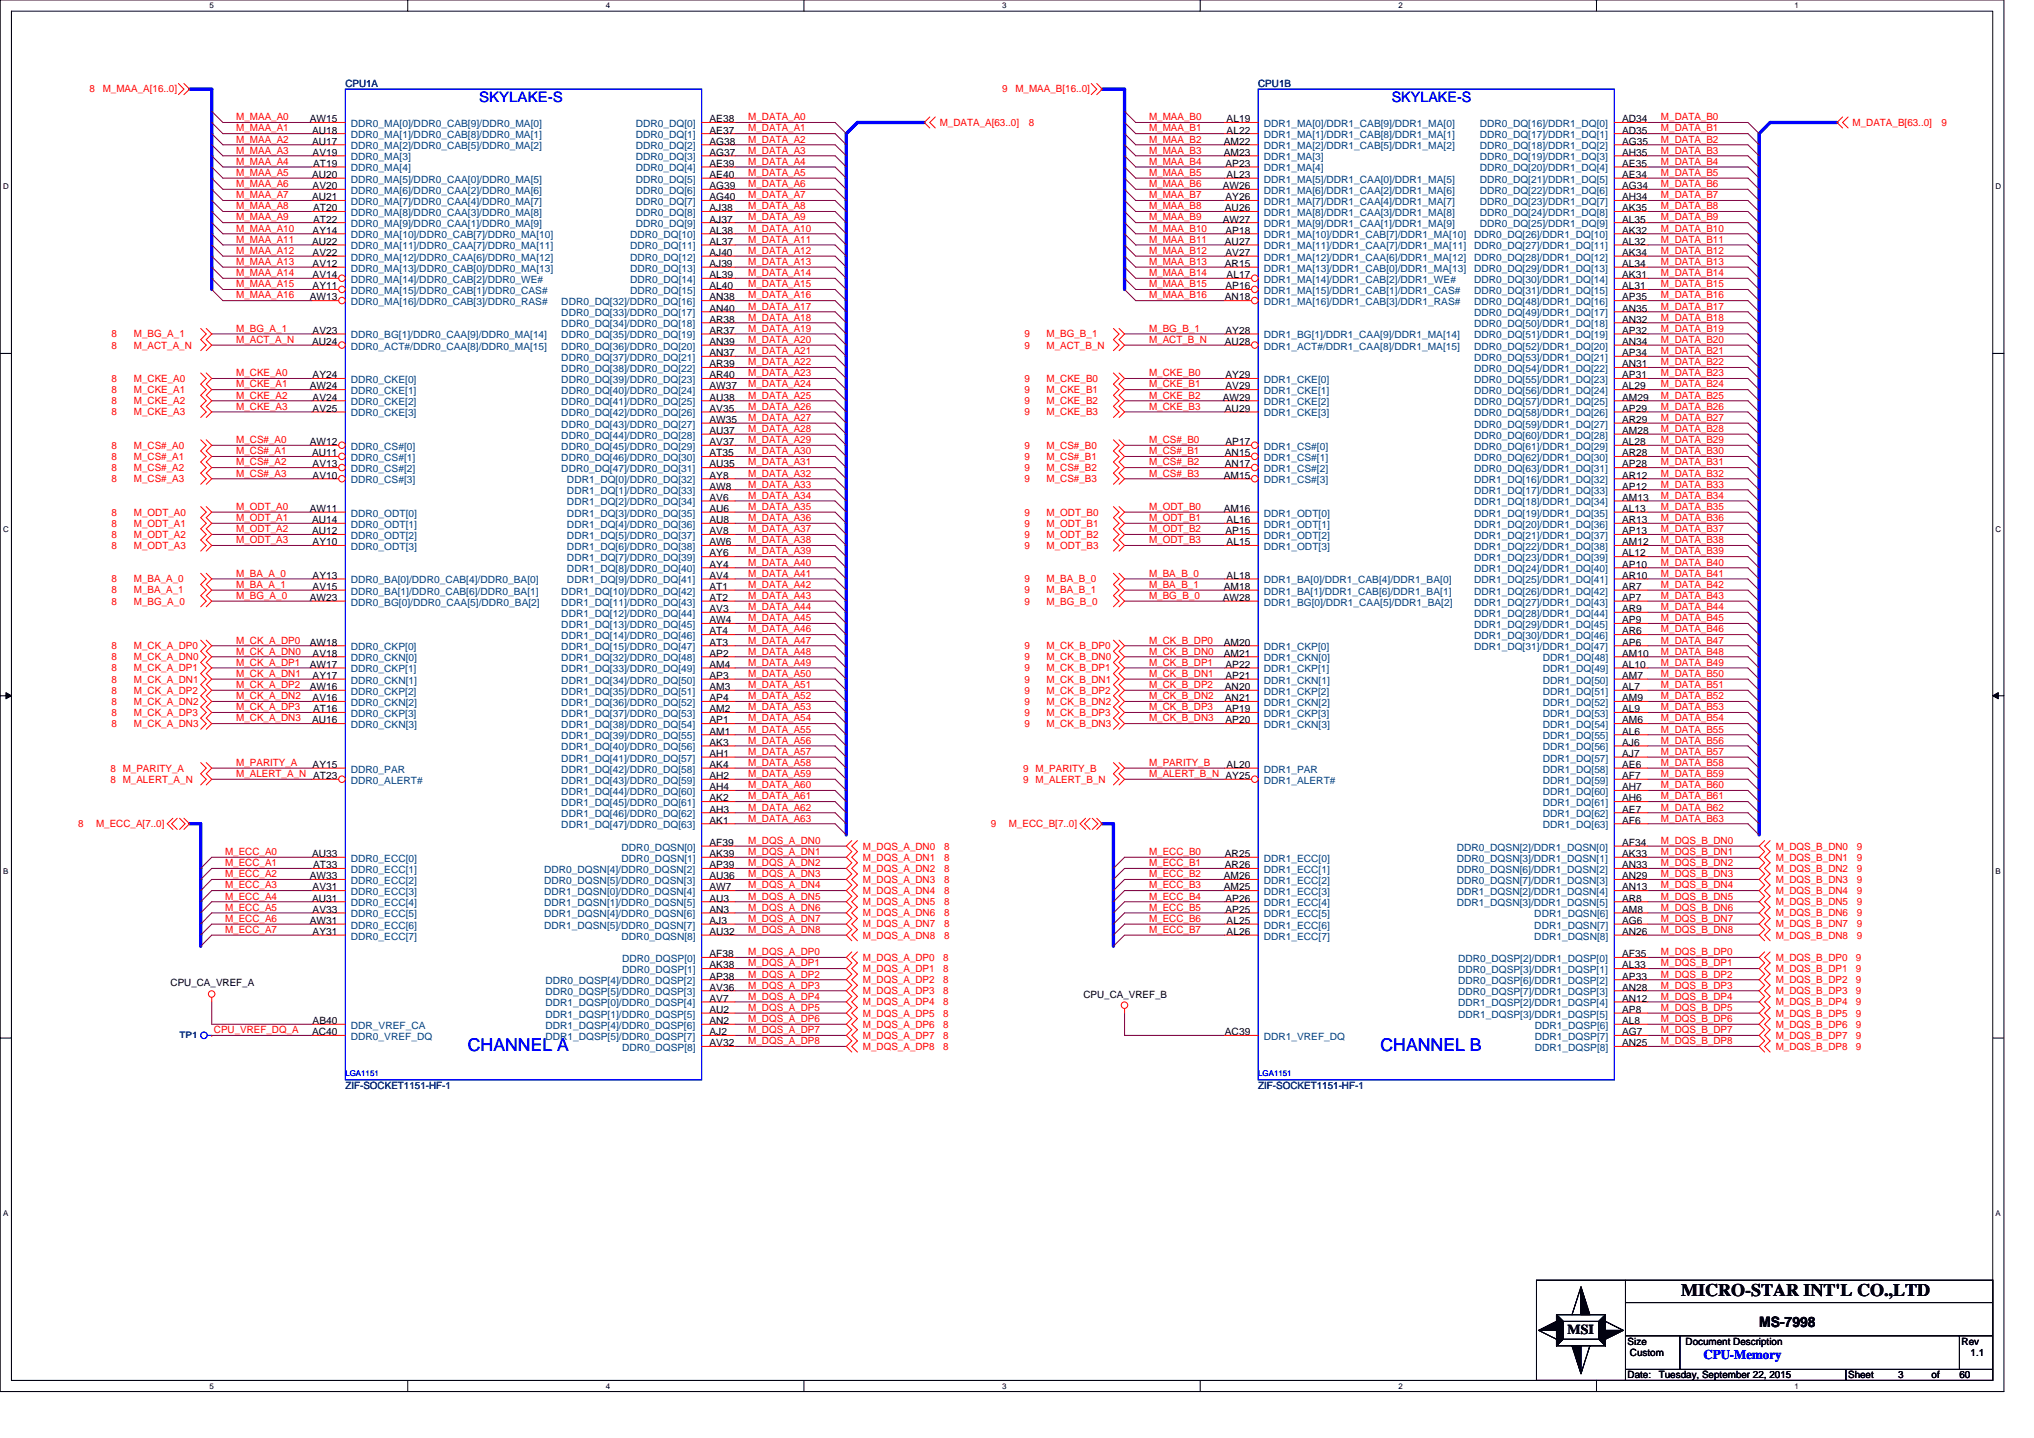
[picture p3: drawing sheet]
<svg xmlns="http://www.w3.org/2000/svg" width="297mm" height="210mm" viewBox="0 0 297 210" stroke-linecap="round" stroke-linejoin="round" font-family="sans-serif">
<defs><g id="words">
<g font-size="2.6" fill="#00f">
<text x="68.3" y="153.5">CHANNEL A</text>
<text x="201.6" y="153.5">CHANNEL B</text>
</g>
<text font-size="2.6" x="245.5" y="189.3">MICRO-STAR INT'L CO.,LTD</text>
<g font-size="2.1" fill="#00f">
<text x="70" y="14.9">SKYLAKE-S</text>
<text x="203.2" y="14.9">SKYLAKE-S</text>
</g>
<g font-size="2.1">
<text x="256.9" y="193.8">MS-799817ci203</text>
<text x="256.9" y="193.8">MS-7998</text>
</g>
<text font-size="2" x="228.9" y="194.8">MSI</text>
<text font-size="1.9" fill="#00f" x="248.8" y="198.5">CPU-Memory</text>
<g font-size="1.5" fill="#f00">
<text x="13.1" y="13.5">8</text>
<text x="15" y="13.5">M_MAA_A[16..0]</text>
<text x="34.5" y="17.6">M_MAA_A0</text>
<text x="109.3" y="17.6">M_DATA_A0</text>
<text x="146.3" y="13.5">9</text>
<text x="148.3" y="13.5">M_MAA_B[16..0]</text>
<text x="167.8" y="17.6">M_MAA_B0</text>
<text x="242.6" y="17.6">M_DATA_B0</text>
<text x="34.5" y="19.2">M_MAA_A1</text>
<text x="34.5" y="20.8">M_MAA_A2</text>
<text x="34.5" y="22.4">M_MAA_A3</text>
<text x="109.3" y="19.2">M_DATA_A1</text>
<text x="109.3" y="22.4">M_DATA_A3</text>
<text x="109.3" y="20.8">M_DATA_A2</text>
<text x="137.2" y="18.4">M_DATA_A[63..0]</text>
<text x="150.3" y="18.4">8</text>
<text x="167.8" y="19.2">M_MAA_B1</text>
<text x="167.8" y="20.8">M_MAA_B2</text>
<text x="167.8" y="22.4">M_MAA_B3</text>
<text x="242.6" y="20.8">M_DATA_B2</text>
<text x="242.6" y="22.4">M_DATA_B3</text>
<text x="242.6" y="19.2">M_DATA_B1</text>
<text x="270.5" y="18.4">M_DATA_B[63..0]</text>
<text x="283.5" y="18.4">9</text>
<text x="34.5" y="24.1">M_MAA_A4</text>
<text x="34.5" y="25.7">M_MAA_A5</text>
<text x="34.5" y="27.3">M_MAA_A6</text>
<text x="34.5" y="29">M_MAA_A7</text>
<text x="109.3" y="24.1">M_DATA_A4</text>
<text x="109.3" y="29">M_DATA_A7</text>
<text x="109.3" y="27.3">M_DATA_A6</text>
<text x="109.3" y="25.7">M_DATA_A5</text>
<text x="167.8" y="24.1">M_MAA_B4</text>
<text x="167.8" y="25.7">M_MAA_B5</text>
<text x="167.8" y="27.3">M_MAA_B6</text>
<text x="167.8" y="29">M_MAA_B7</text>
<text x="242.6" y="27.3">M_DATA_B6</text>
<text x="242.6" y="25.7">M_DATA_B5</text>
<text x="242.6" y="24.1">M_DATA_B4</text>
<text x="242.6" y="29">M_DATA_B7</text>
<text x="34.5" y="30.6">M_MAA_A8</text>
<text x="34.5" y="32.2">M_MAA_A9</text>
<text x="34.5" y="33.8">M_MAA_A10</text>
<text x="34.5" y="35.5">M_MAA_A11</text>
<text x="109.3" y="30.6">M_DATA_A8</text>
<text x="109.3" y="32.2">M_DATA_A9</text>
<text x="109.3" y="35.5">M_DATA_A11</text>
<text x="109.3" y="33.8">M_DATA_A10</text>
<text x="167.8" y="32.2">M_MAA_B9</text>
<text x="167.8" y="33.8">M_MAA_B10</text>
<text x="167.8" y="35.5">M_MAA_B11</text>
<text x="167.8" y="30.6">M_MAA_B8</text>
<text x="242.6" y="35.5">M_DATA_B11</text>
<text x="242.6" y="32.2">M_DATA_B9</text>
<text x="242.6" y="33.8">M_DATA_B10</text>
<text x="242.6" y="30.6">M_DATA_B8</text>
<text x="34.5" y="40.3">M_MAA_A14</text>
<text x="34.5" y="42">M_MAA_A15</text>
<text x="34.5" y="37.1">M_MAA_A12</text>
<text x="34.5" y="38.7">M_MAA_A13</text>
<text x="109.3" y="37.1">M_DATA_A12</text>
<text x="109.3" y="42">M_DATA_A15</text>
<text x="109.3" y="40.3">M_DATA_A14</text>
<text x="109.3" y="38.7">M_DATA_A13</text>
<text x="167.8" y="40.3">M_MAA_B14</text>
<text x="167.8" y="42">M_MAA_B15</text>
<text x="167.8" y="37.1">M_MAA_B12</text>
<text x="167.8" y="38.7">M_MAA_B13</text>
<text x="242.6" y="38.7">M_DATA_B13</text>
<text x="242.6" y="37.1">M_DATA_B12</text>
<text x="242.6" y="42">M_DATA_B15</text>
<text x="242.6" y="40.3">M_DATA_B14</text>
<text x="34.5" y="43.6">M_MAA_A16</text>
<text x="109.3" y="43.6">M_DATA_A16</text>
<text x="109.3" y="46.8">M_DATA_A18</text>
<text x="109.3" y="45.2">M_DATA_A17</text>
<text x="167.8" y="43.6">M_MAA_B16</text>
<text x="242.6" y="46.8">M_DATA_B18</text>
<text x="242.6" y="43.6">M_DATA_B16</text>
<text x="242.6" y="45.2">M_DATA_B17</text>
<text x="16.3" y="49.3">8</text>
<text x="16.3" y="50.9">8</text>
<text x="19.6" y="49.3">M_BG_A_1</text>
<text x="19.6" y="50.9">M_ACT_A_N</text>
<text x="34.5" y="48.5">M_BG_A_1</text>
<text x="34.5" y="50.1">M_ACT_A_N</text>
<text x="109.3" y="50.1">M_DATA_A20</text>
<text x="109.3" y="48.5">M_DATA_A19</text>
<text x="109.3" y="53.3">M_DATA_A22</text>
<text x="109.3" y="51.7">M_DATA_A21</text>
<text x="149.6" y="49.3">9</text>
<text x="149.6" y="50.9">9</text>
<text x="152.8" y="49.3">M_BG_B_1</text>
<text x="152.8" y="50.9">M_ACT_B_N</text>
<text x="167.8" y="48.5">M_BG_B_1</text>
<text x="167.8" y="50.1">M_ACT_B_N</text>
<text x="242.6" y="50.1">M_DATA_B20</text>
<text x="242.6" y="48.5">M_DATA_B19</text>
<text x="242.6" y="53.3">M_DATA_B22</text>
<text x="242.6" y="51.7">M_DATA_B21</text>
<text x="16.3" y="55.8">8</text>
<text x="16.3" y="57.4">8</text>
<text x="16.3" y="59">8</text>
<text x="19.6" y="55.8">M_CKE_A0</text>
<text x="19.6" y="57.4">M_CKE_A1</text>
<text x="19.6" y="59">M_CKE_A2</text>
<text x="34.5" y="54.9">M_CKE_A0</text>
<text x="34.5" y="56.6">M_CKE_A1</text>
<text x="34.5" y="58.2">M_CKE_A2</text>
<text x="34.5" y="59.8">M_CKE_A3</text>
<text x="109.3" y="56.6">M_DATA_A24</text>
<text x="109.3" y="54.9">M_DATA_A23</text>
<text x="109.3" y="58.2">M_DATA_A25</text>
<text x="109.3" y="59.8">M_DATA_A26</text>
<text x="149.6" y="55.8">9</text>
<text x="149.6" y="57.4">9</text>
<text x="149.6" y="59">9</text>
<text x="152.8" y="55.8">M_CKE_B0</text>
<text x="152.8" y="57.4">M_CKE_B1</text>
<text x="152.8" y="59">M_CKE_B2</text>
<text x="167.8" y="54.9">M_CKE_B0</text>
<text x="167.8" y="56.6">M_CKE_B1</text>
<text x="167.8" y="58.2">M_CKE_B2</text>
<text x="167.8" y="59.8">M_CKE_B3</text>
<text x="242.6" y="59.8">M_DATA_B26</text>
<text x="242.6" y="58.2">M_DATA_B25</text>
<text x="242.6" y="54.9">M_DATA_B23</text>
<text x="242.6" y="56.6">M_DATA_B24</text>
<text x="16.3" y="65.5">8</text>
<text x="16.3" y="60.6">8</text>
<text x="19.6" y="65.5">M_CS#_A0</text>
<text x="19.6" y="60.6">M_CKE_A3</text>
<text x="34.5" y="64.7">M_CS#_A0</text>
<text x="109.3" y="63.1">M_DATA_A28</text>
<text x="109.3" y="61.5">M_DATA_A27</text>
<text x="109.3" y="64.7">M_DATA_A29</text>
<text x="149.6" y="65.5">9</text>
<text x="149.6" y="60.6">9</text>
<text x="152.8" y="65.5">M_CS#_B0</text>
<text x="152.8" y="60.6">M_CKE_B3</text>
<text x="167.8" y="64.7">M_CS#_B0</text>
<text x="242.6" y="61.5">M_DATA_B27</text>
<text x="242.6" y="64.7">M_DATA_B29</text>
<text x="242.6" y="63.1">M_DATA_B28</text>
<text x="16.3" y="67.2">8</text>
<text x="16.3" y="68.8">8</text>
<text x="16.3" y="70.4">8</text>
<text x="19.6" y="67.2">M_CS#_A1</text>
<text x="19.6" y="68.8">M_CS#_A2</text>
<text x="19.6" y="70.4">M_CS#_A3</text>
<text x="34.5" y="66.3">M_CS#_A1</text>
<text x="34.5" y="68">M_CS#_A2</text>
<text x="34.5" y="69.6">M_CS#_A3</text>
<text x="109.3" y="68">M_DATA_A31</text>
<text x="109.3" y="66.3">M_DATA_A30</text>
<text x="109.3" y="69.6">M_DATA_A32</text>
<text x="109.3" y="71.2">M_DATA_A33</text>
<text x="149.6" y="67.2">9</text>
<text x="149.6" y="68.8">9</text>
<text x="149.6" y="70.4">9</text>
<text x="152.8" y="67.2">M_CS#_B1</text>
<text x="152.8" y="68.8">M_CS#_B2</text>
<text x="152.8" y="70.4">M_CS#_B3</text>
<text x="167.8" y="66.3">M_CS#_B1</text>
<text x="167.8" y="68">M_CS#_B2</text>
<text x="167.8" y="69.6">M_CS#_B3</text>
<text x="242.6" y="71.2">M_DATA_B33</text>
<text x="242.6" y="69.6">M_DATA_B32</text>
<text x="242.6" y="66.3">M_DATA_B30</text>
<text x="242.6" y="68">M_DATA_B31</text>
<text x="16.3" y="76.9">8</text>
<text x="16.3" y="75.3">8</text>
<text x="19.6" y="76.9">M_ODT_A1</text>
<text x="19.6" y="75.3">M_ODT_A0</text>
<text x="34.5" y="74.5">M_ODT_A0</text>
<text x="34.5" y="76.1">M_ODT_A1</text>
<text x="34.5" y="77.7">M_ODT_A2</text>
<text x="109.3" y="76.1">M_DATA_A36</text>
<text x="109.3" y="74.5">M_DATA_A35</text>
<text x="109.3" y="72.8">M_DATA_A34</text>
<text x="109.3" y="77.7">M_DATA_A37</text>
<text x="149.6" y="76.9">9</text>
<text x="149.6" y="75.3">9</text>
<text x="152.8" y="76.9">M_ODT_B1</text>
<text x="152.8" y="75.3">M_ODT_B0</text>
<text x="167.8" y="74.5">M_ODT_B0</text>
<text x="167.8" y="76.1">M_ODT_B1</text>
<text x="167.8" y="77.7">M_ODT_B2</text>
<text x="242.6" y="72.8">M_DATA_B34</text>
<text x="242.6" y="77.7">M_DATA_B37</text>
<text x="242.6" y="76.1">M_DATA_B36</text>
<text x="242.6" y="74.5">M_DATA_B35</text>
<text x="16.3" y="78.5">8</text>
<text x="16.3" y="80.2">8</text>
<text x="19.6" y="78.5">M_ODT_A2</text>
<text x="19.6" y="80.2">M_ODT_A3</text>
<text x="34.5" y="79.3">M_ODT_A3</text>
<text x="109.3" y="82.6">M_DATA_A40</text>
<text x="109.3" y="81">M_DATA_A39</text>
<text x="109.3" y="79.3">M_DATA_A38</text>
<text x="149.6" y="78.5">9</text>
<text x="149.6" y="80.2">9</text>
<text x="152.8" y="78.5">M_ODT_B2</text>
<text x="152.8" y="80.2">M_ODT_B3</text>
<text x="167.8" y="79.3">M_ODT_B3</text>
<text x="242.6" y="82.6">M_DATA_B40</text>
<text x="242.6" y="81">M_DATA_B39</text>
<text x="242.6" y="79.3">M_DATA_B38</text>
<text x="16.3" y="88.3">8</text>
<text x="16.3" y="85">8</text>
<text x="16.3" y="86.7">8</text>
<text x="19.6" y="88.3">M_BG_A_0</text>
<text x="19.6" y="85">M_BA_A_0</text>
<text x="19.6" y="86.7">M_BA_A_1</text>
<text x="34.5" y="87.5">M_BG_A_0</text>
<text x="34.5" y="84.2">M_BA_A_0</text>
<text x="34.5" y="85.9">M_BA_A_1</text>
<text x="109.3" y="85.9">M_DATA_A42</text>
<text x="109.3" y="84.2">M_DATA_A41</text>
<text x="109.3" y="87.5">M_DATA_A43</text>
<text x="109.3" y="89.1">M_DATA_A44</text>
<text x="149.6" y="88.3">9</text>
<text x="149.6" y="85">9</text>
<text x="149.6" y="86.7">9</text>
<text x="152.8" y="88.3">M_BG_B_0</text>
<text x="152.8" y="85">M_BA_B_0</text>
<text x="152.8" y="86.7">M_BA_B_1</text>
<text x="167.8" y="87.5">M_BG_B_0</text>
<text x="167.8" y="84.2">M_BA_B_0</text>
<text x="167.8" y="85.9">M_BA_B_1</text>
<text x="242.6" y="84.2">M_DATA_B41</text>
<text x="242.6" y="89.1">M_DATA_B44</text>
<text x="242.6" y="87.5">M_DATA_B43</text>
<text x="242.6" y="85.9">M_DATA_B42</text>
<text x="16.3" y="94.8">8</text>
<text x="19.6" y="94.8">M_CK_A_DP0</text>
<text x="34.5" y="94">M_CK_A_DP0</text>
<text x="34.5" y="95.6">M_CK_A_DN0</text>
<text x="109.3" y="94">M_DATA_A47</text>
<text x="109.3" y="92.4">M_DATA_A46</text>
<text x="109.3" y="90.7">M_DATA_A45</text>
<text x="109.3" y="95.6">M_DATA_A48</text>
<text x="149.6" y="94.8">9</text>
<text x="152.8" y="94.8">M_CK_B_DP0</text>
<text x="167.8" y="94">M_CK_B_DP0</text>
<text x="167.8" y="95.6">M_CK_B_DN0</text>
<text x="242.6" y="95.6">M_DATA_B48</text>
<text x="242.6" y="94">M_DATA_B47</text>
<text x="242.6" y="92.4">M_DATA_B46</text>
<text x="242.6" y="90.7">M_DATA_B45</text>
<text x="16.3" y="98">8</text>
<text x="16.3" y="96.4">8</text>
<text x="16.3" y="99.7">8</text>
<text x="16.3" y="101.3">8</text>
<text x="19.6" y="98">M_CK_A_DP1</text>
<text x="19.6" y="96.4">M_CK_A_DN0</text>
<text x="19.6" y="99.7">M_CK_A_DN1</text>
<text x="19.6" y="101.3">M_CK_A_DP2</text>
<text x="34.5" y="97.2">M_CK_A_DP1</text>
<text x="34.5" y="98.8">M_CK_A_DN1</text>
<text x="34.5" y="100.5">M_CK_A_DP2</text>
<text x="109.3" y="100.5">M_DATA_A51</text>
<text x="109.3" y="98.8">M_DATA_A50</text>
<text x="109.3" y="97.2">M_DATA_A49</text>
<text x="149.6" y="98">9</text>
<text x="149.6" y="96.4">9</text>
<text x="149.6" y="99.7">9</text>
<text x="149.6" y="101.3">9</text>
<text x="152.8" y="98">M_CK_B_DP1</text>
<text x="152.8" y="96.4">M_CK_B_DN0</text>
<text x="152.8" y="99.7">M_CK_B_DN1</text>
<text x="152.8" y="101.3">M_CK_B_DP2</text>
<text x="167.8" y="97.2">M_CK_B_DP1</text>
<text x="167.8" y="98.8">M_CK_B_DN1</text>
<text x="167.8" y="100.5">M_CK_B_DP2</text>
<text x="242.6" y="100.5">M_DATA_B51</text>
<text x="242.6" y="98.8">M_DATA_B50</text>
<text x="242.6" y="97.2">M_DATA_B49</text>
<text x="16.3" y="102.9">8</text>
<text x="16.3" y="106.2">8</text>
<text x="16.3" y="104.5">8</text>
<text x="19.6" y="102.9">M_CK_A_DN2</text>
<text x="19.6" y="106.2">M_CK_A_DN3</text>
<text x="19.6" y="104.5">M_CK_A_DP3</text>
<text x="34.5" y="102.1">M_CK_A_DN2</text>
<text x="34.5" y="103.7">M_CK_A_DP3</text>
<text x="34.5" y="105.3">M_CK_A_DN3</text>
<text x="109.3" y="103.7">M_DATA_A53</text>
<text x="109.3" y="102.1">M_DATA_A52</text>
<text x="109.3" y="105.3">M_DATA_A54</text>
<text x="109.3" y="107">M_DATA_A55</text>
<text x="149.6" y="102.9">9</text>
<text x="149.6" y="106.2">9</text>
<text x="149.6" y="104.5">9</text>
<text x="152.8" y="102.9">M_CK_B_DN2</text>
<text x="152.8" y="106.2">M_CK_B_DN3</text>
<text x="152.8" y="104.5">M_CK_B_DP3</text>
<text x="167.8" y="102.1">M_CK_B_DN2</text>
<text x="167.8" y="103.7">M_CK_B_DP3</text>
<text x="167.8" y="105.3">M_CK_B_DN3</text>
<text x="242.6" y="107">M_DATA_B55</text>
<text x="242.6" y="105.3">M_DATA_B54</text>
<text x="242.6" y="103.7">M_DATA_B53</text>
<text x="242.6" y="102.1">M_DATA_B52</text>
<text x="16.1" y="112.7">8 M_PARITY_A</text>
<text x="34.5" y="111.8">M_PARITY_A</text>
<text x="34.5" y="113.5">M_ALERT_A_N AT23</text>
<text x="109.3" y="111.8">M_DATA_A58</text>
<text x="109.3" y="110.2">M_DATA_A57</text>
<text x="109.3" y="108.6">M_DATA_A56</text>
<text x="109.3" y="113.5">M_DATA_A59</text>
<text x="149.4" y="112.7">9 M_PARITY_B</text>
<text x="167.8" y="111.8">M_PARITY_B</text>
<text x="167.8" y="113.5">M_ALERT_B_N AY25</text>
<text x="242.6" y="111.8">M_DATA_B58</text>
<text x="242.6" y="113.5">M_DATA_B59</text>
<text x="242.6" y="110.2">M_DATA_B57</text>
<text x="242.6" y="108.6">M_DATA_B56</text>
<text x="16.1" y="114.3">8 M_ALERT_A_N</text>
<text x="109.3" y="118.4">M_DATA_A62</text>
<text x="109.3" y="116.7">M_DATA_A61</text>
<text x="109.3" y="115.1">M_DATA_A60</text>
<text x="109.3" y="120">M_DATA_A63</text>
<text x="149.4" y="114.3">9 M_ALERT_B_N</text>
<text x="242.6" y="118.4">M_DATA_B62</text>
<text x="242.6" y="116.7">M_DATA_B61</text>
<text x="242.6" y="115.1">M_DATA_B60</text>
<text x="242.6" y="120">M_DATA_B63</text>
<text x="11.4" y="120.8">8</text>
<text x="14" y="120.8">M_ECC_A[7..0]</text>
<text x="32.9" y="124.9">M_ECC_A0</text>
<text x="109.3" y="123.2">M_DQS_A_DN0</text>
<text x="109.3" y="124.9">M_DQS_A_DN1</text>
<text x="126" y="124.1">M_DQS_A_DN0</text>
<text x="126" y="125.7">M_DQS_A_DN1</text>
<text x="137.9" y="124.1">8</text>
<text x="137.9" y="125.7">8</text>
<text x="144.7" y="120.8">9</text>
<text x="147.3" y="120.8">M_ECC_B[7..0]</text>
<text x="167.8" y="124.9">M_ECC_B0</text>
<text x="242.6" y="123.2">M_DQS_B_DN0</text>
<text x="242.6" y="124.9">M_DQS_B_DN1</text>
<text x="259.3" y="124.1">M_DQS_B_DN0</text>
<text x="259.3" y="125.7">M_DQS_B_DN1</text>
<text x="271.2" y="124.1">9</text>
<text x="271.2" y="125.7">9</text>
<text x="32.9" y="128.1">M_ECC_A2</text>
<text x="32.9" y="126.5">M_ECC_A1</text>
<text x="32.9" y="131.4">M_ECC_A4</text>
<text x="32.9" y="129.7">M_ECC_A3</text>
<text x="109.3" y="126.5">M_DQS_A_DN2</text>
<text x="109.3" y="128.1">M_DQS_A_DN3</text>
<text x="109.3" y="131.4">M_DQS_A_DN5</text>
<text x="109.3" y="129.7">M_DQS_A_DN4</text>
<text x="126" y="127.3">M_DQS_A_DN2</text>
<text x="126" y="128.9">M_DQS_A_DN3</text>
<text x="126" y="130.6">M_DQS_A_DN4</text>
<text x="137.9" y="127.3">8</text>
<text x="137.9" y="128.9">8</text>
<text x="137.9" y="130.6">8</text>
<text x="167.8" y="128.1">M_ECC_B2</text>
<text x="167.8" y="126.5">M_ECC_B1</text>
<text x="167.8" y="131.4">M_ECC_B4</text>
<text x="167.8" y="129.7">M_ECC_B3</text>
<text x="242.6" y="126.5">M_DQS_B_DN2</text>
<text x="242.6" y="128.1">M_DQS_B_DN3</text>
<text x="242.6" y="129.7">M_DQS_B_DN4</text>
<text x="242.6" y="131.4">M_DQS_B_DN5</text>
<text x="259.3" y="127.3">M_DQS_B_DN2</text>
<text x="259.3" y="128.9">M_DQS_B_DN3</text>
<text x="259.3" y="130.6">M_DQS_B_DN4</text>
<text x="271.2" y="127.3">9</text>
<text x="271.2" y="128.9">9</text>
<text x="271.2" y="130.6">9</text>
<text x="32.9" y="134.6">M_ECC_A6</text>
<text x="32.9" y="133">M_ECC_A5</text>
<text x="32.9" y="136.2">M_ECC_A7</text>
<text x="109.3" y="133">M_DQS_A_DN6</text>
<text x="109.3" y="134.6">M_DQS_A_DN7</text>
<text x="109.3" y="136.2">M_DQS_A_DN8</text>
<text x="126" y="132.2">M_DQS_A_DN5</text>
<text x="126" y="135.4">M_DQS_A_DN7</text>
<text x="126" y="133.8">M_DQS_A_DN6</text>
<text x="126" y="137.1">M_DQS_A_DN8</text>
<text x="137.9" y="132.2">8</text>
<text x="137.9" y="135.4">8</text>
<text x="137.9" y="133.8">8</text>
<text x="137.9" y="137.1">8</text>
<text x="167.8" y="134.6">M_ECC_B6</text>
<text x="167.8" y="133">M_ECC_B5</text>
<text x="167.8" y="136.2">M_ECC_B7</text>
<text x="242.6" y="134.6">M_DQS_B_DN7</text>
<text x="242.6" y="133">M_DQS_B_DN6</text>
<text x="242.6" y="136.2">M_DQS_B_DN8</text>
<text x="259.3" y="133.8">M_DQS_B_DN6</text>
<text x="259.3" y="135.4">M_DQS_B_DN7</text>
<text x="259.3" y="132.2">M_DQS_B_DN5</text>
<text x="259.3" y="137.1">M_DQS_B_DN8</text>
<text x="271.2" y="133.8">9</text>
<text x="271.2" y="135.4">9</text>
<text x="271.2" y="132.2">9</text>
<text x="271.2" y="137.1">9</text>
<text x="109.3" y="139.5">M_DQS_A_DP0</text>
<text x="109.3" y="141.1">M_DQS_A_DP1</text>
<text x="109.3" y="142.7">M_DQS_A_DP2</text>
<text x="126" y="140.3">M_DQS_A_DP0</text>
<text x="126" y="141.9">M_DQS_A_DP1</text>
<text x="126" y="143.6">M_DQS_A_DP2</text>
<text x="137.7" y="140.3">8</text>
<text x="137.7" y="141.9">8</text>
<text x="137.7" y="143.6">8</text>
<text x="242.6" y="139.5">M_DQS_B_DP0</text>
<text x="242.6" y="141.1">M_DQS_B_DP1</text>
<text x="242.6" y="142.7">M_DQS_B_DP2</text>
<text x="259.3" y="140.3">M_DQS_B_DP0</text>
<text x="259.3" y="141.9">M_DQS_B_DP1</text>
<text x="259.3" y="143.6">M_DQS_B_DP2</text>
<text x="271" y="140.3">9</text>
<text x="271" y="141.9">9</text>
<text x="271" y="143.6">9</text>
<text x="109.3" y="144.4">M_DQS_A_DP3</text>
<text x="109.3" y="147.6">M_DQS_A_DP5</text>
<text x="109.3" y="146">M_DQS_A_DP4</text>
<text x="109.3" y="149.2">M_DQS_A_DP6</text>
<text x="126" y="145.2">M_DQS_A_DP3</text>
<text x="126" y="146.8">M_DQS_A_DP4</text>
<text x="126" y="148.4">M_DQS_A_DP5</text>
<text x="137.7" y="145.2">8</text>
<text x="137.7" y="146.8">8</text>
<text x="137.7" y="148.4">8</text>
<text x="242.6" y="144.4">M_DQS_B_DP3</text>
<text x="242.6" y="149.2">M_DQS_B_DP6</text>
<text x="242.6" y="146">M_DQS_B_DP4</text>
<text x="242.6" y="147.6">M_DQS_B_DP5</text>
<text x="259.3" y="145.2">M_DQS_B_DP3</text>
<text x="259.3" y="146.8">M_DQS_B_DP4</text>
<text x="259.3" y="148.4">M_DQS_B_DP5</text>
<text x="271" y="145.2">9</text>
<text x="271" y="146.8">9</text>
<text x="271" y="148.4">9</text>
<text x="31.2" y="150.9">CPU_VREF_DQ_A</text>
<text x="109.3" y="150.9">M_DQS_A_DP7</text>
<text x="109.3" y="152.5">M_DQS_A_DP8</text>
<text x="126" y="150.1">M_DQS_A_DP6</text>
<text x="126" y="151.7">M_DQS_A_DP7</text>
<text x="126" y="153.3">M_DQS_A_DP8</text>
<text x="137.7" y="150.1">8</text>
<text x="137.7" y="151.7">8</text>
<text x="137.7" y="153.3">8</text>
<text x="242.6" y="150.9">M_DQS_B_DP7</text>
<text x="242.6" y="152.5">M_DQS_B_DP8</text>
<text x="259.3" y="150.1">M_DQS_B_DP6</text>
<text x="259.3" y="151.7">M_DQS_B_DP7</text>
<text x="259.3" y="153.3">M_DQS_B_DP8</text>
<text x="271" y="150.1">9</text>
<text x="271" y="151.7">9</text>
<text x="271" y="153.3">9</text>
</g>
<g font-size="1.5">
<text x="45.3" y="17.9">AW15</text>
<text x="103.6" y="17.9">AE38</text>
<text x="179.1" y="17.9">AL19</text>
<text x="236.9" y="17.9">AD34</text>
<text x="45.6" y="19.5">AU18</text>
<text x="45.6" y="21.1">AU17</text>
<text x="45.7" y="22.7">AV19</text>
<text x="103.6" y="19.5">AE37</text>
<text x="103.6" y="21.1">AG38</text>
<text x="103.6" y="22.7">AG37</text>
<text x="178.7" y="21.1">AM22</text>
<text x="178.7" y="22.7">AM23</text>
<text x="179.1" y="19.5">AL22</text>
<text x="236.9" y="19.5">AD35</text>
<text x="236.9" y="21.1">AG35</text>
<text x="236.9" y="22.7">AH35</text>
<text x="45.6" y="26">AU20</text>
<text x="45.6" y="29.3">AU21</text>
<text x="45.7" y="27.6">AV20</text>
<text x="45.7" y="24.4">AT19</text>
<text x="103.6" y="24.4">AE39</text>
<text x="103.6" y="26">AE40</text>
<text x="103.6" y="27.6">AG39</text>
<text x="103.6" y="29.3">AG40</text>
<text x="178.6" y="27.6">AW26</text>
<text x="179" y="24.4">AP23</text>
<text x="179" y="29.3">AY26</text>
<text x="179.1" y="26">AL23</text>
<text x="236.9" y="24.4">AE35</text>
<text x="236.9" y="26">AE34</text>
<text x="236.9" y="27.6">AG34</text>
<text x="236.9" y="29.3">AH34</text>
<text x="45.6" y="35.8">AU22</text>
<text x="45.7" y="34.1">AY14</text>
<text x="45.7" y="30.9">AT20</text>
<text x="45.7" y="32.5">AT22</text>
<text x="103.6" y="34.1">AL38</text>
<text x="103.6" y="35.8">AL37</text>
<text x="103.6" y="30.9">AJ38</text>
<text x="103.6" y="32.5">AJ37</text>
<text x="178.6" y="32.5">AW27</text>
<text x="178.9" y="30.9">AU26</text>
<text x="178.9" y="35.8">AU27</text>
<text x="179" y="34.1">AP18</text>
<text x="236.9" y="34.1">AK32</text>
<text x="236.9" y="35.8">AL32</text>
<text x="236.9" y="30.9">AK35</text>
<text x="236.9" y="32.5">AL35</text>
<text x="45.7" y="37.4">AV22</text>
<text x="45.7" y="39">AV12</text>
<text x="45.7" y="40.6">AV14</text>
<text x="103.6" y="37.4">AJ40</text>
<text x="103.6" y="39">AJ39</text>
<text x="103.6" y="40.6">AL39</text>
<text x="178.9" y="39">AR15</text>
<text x="179" y="37.4">AV27</text>
<text x="179.1" y="40.6">AL17</text>
<text x="236.9" y="37.4">AK34</text>
<text x="236.9" y="39">AL34</text>
<text x="236.9" y="40.6">AK31</text>
<text x="45.3" y="43.9">AW13</text>
<text x="45.7" y="42.2">AY11</text>
<text x="103.6" y="42.2">AL40</text>
<text x="103.6" y="43.9">AN38</text>
<text x="103.6" y="45.5">AN40</text>
<text x="103.6" y="47.1">AR38</text>
<text x="178.9" y="43.9">AN18</text>
<text x="179" y="42.2">AP16</text>
<text x="236.9" y="42.2">AL31</text>
<text x="236.9" y="43.9">AP35</text>
<text x="236.9" y="45.5">AN35</text>
<text x="236.9" y="47.1">AN32</text>
<text x="45.6" y="50.4">AU24</text>
<text x="45.7" y="48.7">AV23</text>
<text x="103.6" y="48.7">AR37</text>
<text x="103.6" y="50.4">AN39</text>
<text x="103.6" y="52">AN37</text>
<text x="103.6" y="53.6">AR39</text>
<text x="178.9" y="50.4">AU28</text>
<text x="179" y="48.7">AY28</text>
<text x="236.9" y="48.7">AP32</text>
<text x="236.9" y="50.4">AN34</text>
<text x="236.9" y="52">AP34</text>
<text x="236.9" y="53.6">AN31</text>
<text x="45.3" y="56.9">AW24</text>
<text x="45.7" y="55.2">AY24</text>
<text x="45.7" y="58.5">AV24</text>
<text x="103.6" y="55.2">AR40</text>
<text x="103.6" y="56.9">AW37</text>
<text x="103.6" y="58.5">AU38</text>
<text x="178.6" y="58.5">AW29</text>
<text x="179" y="55.2">AY29</text>
<text x="179" y="56.9">AV29</text>
<text x="236.9" y="55.2">AP31</text>
<text x="236.9" y="56.9">AL29</text>
<text x="236.9" y="58.5">AM29</text>
<text x="45.3" y="65">AW12</text>
<text x="45.7" y="60.1">AV25</text>
<text x="103.6" y="60.1">AV35</text>
<text x="103.6" y="61.8">AW35</text>
<text x="103.6" y="63.4">AU37</text>
<text x="103.6" y="65">AV37</text>
<text x="178.9" y="60.1">AU29</text>
<text x="179" y="65">AP17</text>
<text x="236.9" y="60.1">AP29</text>
<text x="236.9" y="61.8">AR29</text>
<text x="236.9" y="63.4">AM28</text>
<text x="236.9" y="65">AL28</text>
<text x="45.6" y="66.6">AU11</text>
<text x="45.7" y="68.3">AV13</text>
<text x="45.7" y="69.9">AV10</text>
<text x="103.6" y="66.6">AT35</text>
<text x="103.6" y="68.3">AU35</text>
<text x="103.6" y="69.9">AY8</text>
<text x="103.6" y="71.5">AW8</text>
<text x="178.7" y="69.9">AM15</text>
<text x="178.9" y="66.6">AN15</text>
<text x="178.9" y="68.3">AN17</text>
<text x="236.9" y="66.6">AR28</text>
<text x="236.9" y="68.3">AP28</text>
<text x="236.9" y="69.9">AR12</text>
<text x="236.9" y="71.5">AP12</text>
<text x="45.3" y="74.8">AW11</text>
<text x="45.6" y="76.4">AU14</text>
<text x="103.6" y="73.1">AV6</text>
<text x="103.6" y="74.8">AU6</text>
<text x="103.6" y="76.4">AU8</text>
<text x="178.7" y="74.8">AM16</text>
<text x="179.1" y="76.4">AL16</text>
<text x="236.9" y="73.1">AM13</text>
<text x="236.9" y="74.8">AL13</text>
<text x="236.9" y="76.4">AR13</text>
<text x="45.6" y="78">AU12</text>
<text x="45.7" y="79.6">AY10</text>
<text x="103.6" y="78">AV8</text>
<text x="103.6" y="79.6">AW6</text>
<text x="103.6" y="81.3">AY6</text>
<text x="103.6" y="82.9">AY4</text>
<text x="179" y="78">AP15</text>
<text x="179.1" y="79.6">AL15</text>
<text x="236.9" y="78">AP13</text>
<text x="236.9" y="79.6">AM12</text>
<text x="236.9" y="81.3">AL12</text>
<text x="236.9" y="82.9">AP10</text>
<text x="45.3" y="87.8">AW23</text>
<text x="45.7" y="84.5">AY13</text>
<text x="45.7" y="86.1">AV15</text>
<text x="103.6" y="86.1">AT1</text>
<text x="103.6" y="87.8">AT2</text>
<text x="103.6" y="89.4">AV3</text>
<text x="103.6" y="84.5">AV4</text>
<text x="178.6" y="87.8">AW28</text>
<text x="178.7" y="86.1">AM18</text>
<text x="179.1" y="84.5">AL18</text>
<text x="236.9" y="84.5">AR10</text>
<text x="236.9" y="86.1">AR7</text>
<text x="236.9" y="87.8">AP7</text>
<text x="236.9" y="89.4">AR9</text>
<text x="45.3" y="94.3">AW18</text>
<text x="45.7" y="95.9">AV18</text>
<text x="103.6" y="91">AW4</text>
<text x="103.6" y="92.6">AT4</text>
<text x="103.6" y="94.3">AT3</text>
<text x="103.6" y="95.9">AP2</text>
<text x="178.7" y="94.3">AM20</text>
<text x="178.7" y="95.9">AM21</text>
<text x="236.9" y="95.9">AM10</text>
<text x="236.9" y="91">AP9</text>
<text x="236.9" y="92.6">AR6</text>
<text x="236.9" y="94.3">AP6</text>
<text x="45.3" y="97.5">AW17</text>
<text x="45.3" y="100.8">AW16</text>
<text x="45.7" y="99.1">AY17</text>
<text x="103.6" y="97.5">AM4</text>
<text x="103.6" y="99.1">AP3</text>
<text x="103.6" y="100.8">AM3</text>
<text x="178.9" y="100.8">AN20</text>
<text x="179" y="97.5">AP22</text>
<text x="179" y="99.1">AP21</text>
<text x="236.9" y="97.5">AL10</text>
<text x="236.9" y="99.1">AM7</text>
<text x="236.9" y="100.8">AL7</text>
<text x="45.6" y="105.6">AU16</text>
<text x="45.7" y="102.4">AV16</text>
<text x="45.7" y="104">AT16</text>
<text x="103.6" y="102.4">AP4</text>
<text x="103.6" y="104">AM2</text>
<text x="103.6" y="105.6">AP1</text>
<text x="103.6" y="107.3">AM1</text>
<text x="178.9" y="102.4">AN21</text>
<text x="179" y="104">AP19</text>
<text x="179" y="105.6">AP20</text>
<text x="236.9" y="102.4">AM9</text>
<text x="236.9" y="104">AL9</text>
<text x="236.9" y="105.6">AM6</text>
<text x="236.9" y="107.3">AL6</text>
<text x="45.7" y="112.1">AY15</text>
<text x="103.6" y="108.9">AK3</text>
<text x="103.6" y="110.5">AH1</text>
<text x="103.6" y="112.1">AK4</text>
<text x="103.6" y="113.8">AH2</text>
<text x="179.1" y="112.1">AL20</text>
<text x="236.9" y="108.9">AJ6</text>
<text x="236.9" y="110.5">AJ7</text>
<text x="236.9" y="112.1">AE6</text>
<text x="236.9" y="113.8">AF7</text>
<text x="103.6" y="115.4">AH4</text>
<text x="103.6" y="117">AK2</text>
<text x="103.6" y="118.7">AH3</text>
<text x="236.9" y="115.4">AH7</text>
<text x="236.9" y="117">AH6</text>
<text x="236.9" y="118.7">AE7</text>
<text x="45.6" y="125.2">AU33</text>
<text x="103.6" y="125.2">AK39</text>
<text x="103.6" y="123.5">AF39</text>
<text x="103.6" y="120.3">AK1</text>
<text x="178.9" y="125.2">AR25</text>
<text x="236.9" y="125.2">AK33</text>
<text x="236.9" y="123.5">AF34</text>
<text x="236.9" y="120.3">AF6</text>
<text x="45.3" y="128.4">AW33</text>
<text x="45.6" y="131.7">AU31</text>
<text x="45.7" y="130">AV31</text>
<text x="45.7" y="126.8">AT33</text>
<text x="103.6" y="131.7">AU3</text>
<text x="103.6" y="128.4">AU36</text>
<text x="103.6" y="130">AW7</text>
<text x="103.6" y="126.8">AP39</text>
<text x="178.7" y="128.4">AM26</text>
<text x="178.7" y="130">AM25</text>
<text x="178.9" y="126.8">AR26</text>
<text x="179" y="131.7">AP26</text>
<text x="236.9" y="128.4">AN29</text>
<text x="236.9" y="130">AN13</text>
<text x="236.9" y="131.7">AR8</text>
<text x="236.9" y="126.8">AN33</text>
<text x="45.3" y="134.9">AW31</text>
<text x="45.7" y="136.5">AY31</text>
<text x="45.7" y="133.3">AV33</text>
<text x="103.6" y="136.5">AU32</text>
<text x="103.6" y="134.9">AJ3</text>
<text x="103.6" y="133.3">AN3</text>
<text x="179" y="133.3">AP25</text>
<text x="179.1" y="136.5">AL26</text>
<text x="179.1" y="134.9">AL25</text>
<text x="236.9" y="136.5">AN26</text>
<text x="236.9" y="134.9">AG6</text>
<text x="236.9" y="133.3">AM8</text>
<text x="103.6" y="141.4">AK38</text>
<text x="103.6" y="139.8">AF38</text>
<text x="103.6" y="143">AP38</text>
<text x="236.9" y="139.8">AF35</text>
<text x="236.9" y="141.4">AL33</text>
<text x="236.9" y="143">AP33</text>
<text x="24.9" y="144">CPU_CA_VREF_A</text>
<text x="45.7" y="149.5">AB40</text>
<text x="103.6" y="149.5">AN2</text>
<text x="103.6" y="147.9">AU2</text>
<text x="103.6" y="146.3">AV7</text>
<text x="103.6" y="144.7">AV36</text>
<text x="158.2" y="145.7">CPU_CA_VREF_B</text>
<text x="236.9" y="149.5">AL8</text>
<text x="236.9" y="144.7">AN28</text>
<text x="236.9" y="147.9">AP8</text>
<text x="236.9" y="146.3">AN12</text>
<text x="45.6" y="151.2">AC40</text>
<text x="103.6" y="152.8">AV32</text>
<text x="103.6" y="151.2">AJ2</text>
<text x="178.9" y="151.2">AC39</text>
<text x="236.9" y="151.2">AG7</text>
<text x="236.9" y="152.8">AN25</text>
<text x="237.7" y="196.4">Size</text>
<text x="246.2" y="196.4">Document Description</text>
<text x="286.5" y="196.4">Rev</text>
<text x="237.7" y="201.3">Date:</text>
<text x="238" y="198">Custom</text>
<text x="242.2" y="201.3">Tuesday, September 22, 2015</text>
<text x="269.9" y="201.3">Sheet</text>
<text x="277.2" y="201.3">3</text>
<text x="282.1" y="201.3">of</text>
<text x="286.1" y="201.3">60</text>
<text x="287.8" y="198">1.1</text>
</g>
<g font-size="1.5" fill="#000080">
<text x="50.4" y="12.7">CPU1A</text>
<text x="183.7" y="12.7">CPU1B</text>
<text x="50.4" y="159">ZIF-SOCKET1151-HF-1</text>
<text x="183.7" y="159">ZIF-SOCKET1151-HF-1</text>
</g>
<g font-size="1.5" fill="#004080">
<text x="51.2" y="18.5">DDR0_MA[0]/DDR0_CAB[9]/DDR0_MA[0]</text>
<text x="51.2" y="20.2">DDR0_MA[1]/DDR0_CAB[8]/DDR0_MA[1]</text>
<text x="51.2" y="21.8">DDR0_MA[2]/DDR0_CAB[5]/DDR0_MA[2]</text>
<text x="51.2" y="23.4">DDR0_MA[3]</text>
<text x="92.9" y="18.5">DDR0_DQ[0]</text>
<text x="92.9" y="20.2">DDR0_DQ[1]</text>
<text x="92.9" y="21.8">DDR0_DQ[2]</text>
<text x="92.9" y="23.4">DDR0_DQ[3]</text>
<text x="184.5" y="18.5">DDR1_MA[0]/DDR1_CAB[9]/DDR1_MA[0]</text>
<text x="184.5" y="20.2">DDR1_MA[1]/DDR1_CAB[8]/DDR1_MA[1]</text>
<text x="184.5" y="21.8">DDR1_MA[2]/DDR1_CAB[5]/DDR1_MA[2]</text>
<text x="184.5" y="23.4">DDR1_MA[3]</text>
<text x="216.1" y="18.5">DDR0_DQ[16]/DDR1_DQ[0]</text>
<text x="216.1" y="20.2">DDR0_DQ[17]/DDR1_DQ[1]</text>
<text x="216.1" y="21.8">DDR0_DQ[18]/DDR1_DQ[2]</text>
<text x="216.1" y="23.4">DDR0_DQ[19]/DDR1_DQ[3]</text>
<text x="51.2" y="25">DDR0_MA[4]</text>
<text x="51.2" y="26.7">DDR0_MA[5]/DDR0_CAA[0]/DDR0_MA[5]</text>
<text x="51.2" y="28.3">DDR0_MA[6]/DDR0_CAA[2]/DDR0_MA[6]</text>
<text x="51.2" y="29.9">DDR0_MA[7]/DDR0_CAA[4]/DDR0_MA[7]</text>
<text x="92.9" y="25">DDR0_DQ[4]</text>
<text x="92.9" y="26.7">DDR0_DQ[5]</text>
<text x="92.9" y="28.3">DDR0_DQ[6]</text>
<text x="92.9" y="29.9">DDR0_DQ[7]</text>
<text x="184.5" y="25">DDR1_MA[4]</text>
<text x="184.5" y="26.7">DDR1_MA[5]/DDR1_CAA[0]/DDR1_MA[5]</text>
<text x="184.5" y="28.3">DDR1_MA[6]/DDR1_CAA[2]/DDR1_MA[6]</text>
<text x="184.5" y="29.9">DDR1_MA[7]/DDR1_CAA[4]/DDR1_MA[7]</text>
<text x="216.1" y="25">DDR0_DQ[20]/DDR1_DQ[4]</text>
<text x="216.1" y="26.7">DDR0_DQ[21]/DDR1_DQ[5]</text>
<text x="216.1" y="28.3">DDR0_DQ[22]/DDR1_DQ[6]</text>
<text x="216.1" y="29.9">DDR0_DQ[23]/DDR1_DQ[7]</text>
<text x="51.2" y="31.5">DDR0_MA[8]/DDR0_CAA[3]/DDR0_MA[8]</text>
<text x="51.2" y="33.2">DDR0_MA[9]/DDR0_CAA[1]/DDR0_MA[9]</text>
<text x="51.2" y="34.8">DDR0_MA[10]/DDR0_CAB[7]/DDR0_MA[10]</text>
<text x="92" y="34.8">DDR0_DQ[10]</text>
<text x="92.9" y="31.5">DDR0_DQ[8]</text>
<text x="92.9" y="33.2">DDR0_DQ[9]</text>
<text x="184.5" y="31.5">DDR1_MA[8]/DDR1_CAA[3]/DDR1_MA[8]</text>
<text x="184.5" y="33.2">DDR1_MA[9]/DDR1_CAA[1]/DDR1_MA[9]</text>
<text x="184.5" y="34.8">DDR1_MA[10]/DDR1_CAB[7]/DDR1_MA[10]</text>
<text x="215.3" y="34.8">DDR0_DQ[26]/DDR1_DQ[10]</text>
<text x="216.1" y="31.5">DDR0_DQ[24]/DDR1_DQ[8]</text>
<text x="216.1" y="33.2">DDR0_DQ[25]/DDR1_DQ[9]</text>
<text x="51.2" y="36.4">DDR0_MA[11]/DDR0_CAA[7]/DDR0_MA[11]</text>
<text x="51.2" y="38.1">DDR0_MA[12]/DDR0_CAA[6]/DDR0_MA[12]</text>
<text x="51.2" y="39.7">DDR0_MA[13]/DDR0_CAB[0]/DDR0_MA[13]</text>
<text x="51.2" y="41.3">DDR0_MA[14]/DDR0_CAB[2]/DDR0_WE#</text>
<text x="92" y="36.4">DDR0_DQ[11]</text>
<text x="92" y="38.1">DDR0_DQ[12]</text>
<text x="92" y="39.7">DDR0_DQ[13]</text>
<text x="92" y="41.3">DDR0_DQ[14]</text>
<text x="184.5" y="36.4">DDR1_MA[11]/DDR1_CAA[7]/DDR1_MA[11]</text>
<text x="184.5" y="38.1">DDR1_MA[12]/DDR1_CAA[6]/DDR1_MA[12]</text>
<text x="184.5" y="39.7">DDR1_MA[13]/DDR1_CAB[0]/DDR1_MA[13]</text>
<text x="184.5" y="41.3">DDR1_MA[14]/DDR1_CAB[2]/DDR1_WE#</text>
<text x="215.3" y="36.4">DDR0_DQ[27]/DDR1_DQ[11]</text>
<text x="215.3" y="38.1">DDR0_DQ[28]/DDR1_DQ[12]</text>
<text x="215.3" y="39.7">DDR0_DQ[29]/DDR1_DQ[13]</text>
<text x="215.3" y="41.3">DDR0_DQ[30]/DDR1_DQ[14]</text>
<text x="51.2" y="44.6">DDR0_MA[16]/DDR0_CAB[3]/DDR0_RAS#</text>
<text x="51.2" y="42.9">DDR0_MA[15]/DDR0_CAB[1]/DDR0_CAS#</text>
<text x="82" y="44.6">DDR0_DQ[32]/DDR0_DQ[16]</text>
<text x="82" y="46.2">DDR0_DQ[33]/DDR0_DQ[17]</text>
<text x="82" y="47.8">DDR0_DQ[34]/DDR0_DQ[18]</text>
<text x="92" y="42.9">DDR0_DQ[15]</text>
<text x="184.5" y="44.6">DDR1_MA[16]/DDR1_CAB[3]/DDR1_RAS#</text>
<text x="184.5" y="42.9">DDR1_MA[15]/DDR1_CAB[1]/DDR1_CAS#</text>
<text x="215.3" y="42.9">DDR0_DQ[31]/DDR1_DQ[15]</text>
<text x="215.3" y="44.6">DDR0_DQ[48]/DDR1_DQ[16]</text>
<text x="215.3" y="46.2">DDR0_DQ[49]/DDR1_DQ[17]</text>
<text x="215.3" y="47.8">DDR0_DQ[50]/DDR1_DQ[18]</text>
<text x="51.2" y="49.4">DDR0_BG[1]/DDR0_CAA[9]/DDR0_MA[14]</text>
<text x="51.2" y="51.1">DDR0_ACT#/DDR0_CAA[8]/DDR0_MA[15]</text>
<text x="82" y="49.4">DDR0_DQ[35]/DDR0_DQ[19]</text>
<text x="82" y="51.1">DDR0_DQ[36]/DDR0_DQ[20]</text>
<text x="82" y="52.7">DDR0_DQ[37]/DDR0_DQ[21]</text>
<text x="184.5" y="49.4">DDR1_BG[1]/DDR1_CAA[9]/DDR1_MA[14]</text>
<text x="184.5" y="51.1">DDR1_ACT#/DDR1_CAA[8]/DDR1_MA[15]</text>
<text x="215.3" y="49.4">DDR0_DQ[51]/DDR1_DQ[19]</text>
<text x="215.3" y="51.1">DDR0_DQ[52]/DDR1_DQ[20]</text>
<text x="215.3" y="52.7">DDR0_DQ[53]/DDR1_DQ[21]</text>
<text x="51.2" y="55.9">DDR0_CKE[0]</text>
<text x="51.2" y="57.6">DDR0_CKE[1]</text>
<text x="51.2" y="59.2">DDR0_CKE[2]</text>
<text x="82" y="54.3">DDR0_DQ[38]/DDR0_DQ[22]</text>
<text x="82" y="55.9">DDR0_DQ[39]/DDR0_DQ[23]</text>
<text x="82" y="57.6">DDR0_DQ[40]/DDR0_DQ[24]</text>
<text x="82" y="59.2">DDR0_DQ[41]/DDR0_DQ[25]</text>
<text x="184.5" y="55.9">DDR1_CKE[0]</text>
<text x="184.5" y="57.6">DDR1_CKE[1]</text>
<text x="184.5" y="59.2">DDR1_CKE[2]</text>
<text x="215.3" y="54.3">DDR0_DQ[54]/DDR1_DQ[22]</text>
<text x="215.3" y="55.9">DDR0_DQ[55]/DDR1_DQ[23]</text>
<text x="215.3" y="57.6">DDR0_DQ[56]/DDR1_DQ[24]</text>
<text x="215.3" y="59.2">DDR0_DQ[57]/DDR1_DQ[25]</text>
<text x="51.2" y="60.8">DDR0_CKE[3]</text>
<text x="51.2" y="65.7">DDR0_CS#[0]</text>
<text x="82" y="60.8">DDR0_DQ[42]/DDR0_DQ[26]</text>
<text x="82" y="62.4">DDR0_DQ[43]/DDR0_DQ[27]</text>
<text x="82" y="64.1">DDR0_DQ[44]/DDR0_DQ[28]</text>
<text x="82" y="65.7">DDR0_DQ[45]/DDR0_DQ[29]</text>
<text x="184.5" y="60.8">DDR1_CKE[3]</text>
<text x="184.5" y="65.7">DDR1_CS#[0]</text>
<text x="215.3" y="60.8">DDR0_DQ[58]/DDR1_DQ[26]</text>
<text x="215.3" y="62.4">DDR0_DQ[59]/DDR1_DQ[27]</text>
<text x="215.3" y="64.1">DDR0_DQ[60]/DDR1_DQ[28]</text>
<text x="215.3" y="65.7">DDR0_DQ[61]/DDR1_DQ[29]</text>
<text x="51.2" y="67.3">DDR0_CS#[1]</text>
<text x="51.2" y="68.9">DDR0_CS#[2]</text>
<text x="51.2" y="70.6">DDR0_CS#[3]</text>
<text x="82" y="67.3">DDR0_DQ[46]/DDR0_DQ[30]</text>
<text x="82" y="68.9">DDR0_DQ[47]/DDR0_DQ[31]</text>
<text x="82.8" y="70.6">DDR1_DQ[0]/DDR0_DQ[32]</text>
<text x="184.5" y="67.3">DDR1_CS#[1]</text>
<text x="184.5" y="68.9">DDR1_CS#[2]</text>
<text x="184.5" y="70.6">DDR1_CS#[3]</text>
<text x="215.3" y="67.3">DDR0_DQ[62]/DDR1_DQ[30]</text>
<text x="215.3" y="68.9">DDR0_DQ[63]/DDR1_DQ[31]</text>
<text x="215.3" y="70.6">DDR1_DQ[16]/DDR1_DQ[32]</text>
<text x="51.2" y="75.4">DDR0_ODT[0]</text>
<text x="51.2" y="77.1">DDR0_ODT[1]</text>
<text x="82.8" y="72.2">DDR1_DQ[1]/DDR0_DQ[33]</text>
<text x="82.8" y="73.8">DDR1_DQ[2]/DDR0_DQ[34]</text>
<text x="82.8" y="75.4">DDR1_DQ[3]/DDR0_DQ[35]</text>
<text x="82.8" y="77.1">DDR1_DQ[4]/DDR0_DQ[36]</text>
<text x="184.5" y="75.4">DDR1_ODT[0]</text>
<text x="184.5" y="77.1">DDR1_ODT[1]</text>
<text x="215.3" y="72.2">DDR1_DQ[17]/DDR1_DQ[33]</text>
<text x="215.3" y="73.8">DDR1_DQ[18]/DDR1_DQ[34]</text>
<text x="215.3" y="75.4">DDR1_DQ[19]/DDR1_DQ[35]</text>
<text x="215.3" y="77.1">DDR1_DQ[20]/DDR1_DQ[36]</text>
<text x="51.2" y="78.7">DDR0_ODT[2]</text>
<text x="51.2" y="80.3">DDR0_ODT[3]</text>
<text x="82.8" y="78.7">DDR1_DQ[5]/DDR0_DQ[37]</text>
<text x="82.8" y="80.3">DDR1_DQ[6]/DDR0_DQ[38]</text>
<text x="82.8" y="81.9">DDR1_DQ[7]/DDR0_DQ[39]</text>
<text x="82.8" y="83.6">DDR1_DQ[8]/DDR0_DQ[40]</text>
<text x="184.5" y="78.7">DDR1_ODT[2]</text>
<text x="184.5" y="80.3">DDR1_ODT[3]</text>
<text x="215.3" y="78.7">DDR1_DQ[21]/DDR1_DQ[37]</text>
<text x="215.3" y="80.3">DDR1_DQ[22]/DDR1_DQ[38]</text>
<text x="215.3" y="81.9">DDR1_DQ[23]/DDR1_DQ[39]</text>
<text x="215.3" y="83.6">DDR1_DQ[24]/DDR1_DQ[40]</text>
<text x="51.2" y="85.2">DDR0_BA[0]/DDR0_CAB[4]/DDR0_BA[0]</text>
<text x="51.2" y="86.8">DDR0_BA[1]/DDR0_CAB[6]/DDR0_BA[1]</text>
<text x="51.2" y="88.4">DDR0_BG[0]/DDR0_CAA[5]/DDR0_BA[2]</text>
<text x="82" y="86.8">DDR1_DQ[10]/DDR0_DQ[42]</text>
<text x="82" y="88.4">DDR1_DQ[11]/DDR0_DQ[43]</text>
<text x="82.8" y="85.2">DDR1_DQ[9]/DDR0_DQ[41]</text>
<text x="184.5" y="85.2">DDR1_BA[0]/DDR1_CAB[4]/DDR1_BA[0]</text>
<text x="184.5" y="86.8">DDR1_BA[1]/DDR1_CAB[6]/DDR1_BA[1]</text>
<text x="184.5" y="88.4">DDR1_BG[0]/DDR1_CAA[5]/DDR1_BA[2]</text>
<text x="215.3" y="85.2">DDR1_DQ[25]/DDR1_DQ[41]</text>
<text x="215.3" y="86.8">DDR1_DQ[26]/DDR1_DQ[42]</text>
<text x="215.3" y="88.4">DDR1_DQ[27]/DDR1_DQ[43]</text>
<text x="51.2" y="95">DDR0_CKP[0]</text>
<text x="82" y="90.1">DDR1_DQ[12]/DDR0_DQ[44]</text>
<text x="82" y="91.7">DDR1_DQ[13]/DDR0_DQ[45]</text>
<text x="82" y="93.3">DDR1_DQ[14]/DDR0_DQ[46]</text>
<text x="82" y="95">DDR1_DQ[15]/DDR0_DQ[47]</text>
<text x="184.5" y="95">DDR1_CKP[0]</text>
<text x="215.3" y="90.1">DDR1_DQ[28]/DDR1_DQ[44]</text>
<text x="215.3" y="91.7">DDR1_DQ[29]/DDR1_DQ[45]</text>
<text x="215.3" y="93.3">DDR1_DQ[30]/DDR1_DQ[46]</text>
<text x="215.3" y="95">DDR1_DQ[31]/DDR1_DQ[47]</text>
<text x="51.2" y="96.6">DDR0_CKN[0]</text>
<text x="51.2" y="98.2">DDR0_CKP[1]</text>
<text x="51.2" y="99.8">DDR0_CKN[1]</text>
<text x="51.2" y="101.5">DDR0_CKP[2]</text>
<text x="82" y="96.6">DDR1_DQ[32]/DDR0_DQ[48]</text>
<text x="82" y="98.2">DDR1_DQ[33]/DDR0_DQ[49]</text>
<text x="82" y="99.8">DDR1_DQ[34]/DDR0_DQ[50]</text>
<text x="82" y="101.5">DDR1_DQ[35]/DDR0_DQ[51]</text>
<text x="184.5" y="96.6">DDR1_CKN[0]</text>
<text x="184.5" y="98.2">DDR1_CKP[1]</text>
<text x="184.5" y="99.8">DDR1_CKN[1]</text>
<text x="184.5" y="101.5">DDR1_CKP[2]</text>
<text x="225.3" y="96.6">DDR1_DQ[48]</text>
<text x="225.3" y="98.2">DDR1_DQ[49]</text>
<text x="225.3" y="99.8">DDR1_DQ[50]</text>
<text x="225.3" y="101.5">DDR1_DQ[51]</text>
<text x="51.2" y="103.1">DDR0_CKN[2]</text>
<text x="51.2" y="104.7">DDR0_CKP[3]</text>
<text x="51.2" y="106.3">DDR0_CKN[3]</text>
<text x="82" y="103.1">DDR1_DQ[36]/DDR0_DQ[52]</text>
<text x="82" y="104.7">DDR1_DQ[37]/DDR0_DQ[53]</text>
<text x="82" y="106.3">DDR1_DQ[38]/DDR0_DQ[54]</text>
<text x="82" y="107.9">DDR1_DQ[39]/DDR0_DQ[55]</text>
<text x="184.5" y="103.1">DDR1_CKN[2]</text>
<text x="184.5" y="104.7">DDR1_CKP[3]</text>
<text x="184.5" y="106.3">DDR1_CKN[3]</text>
<text x="225.3" y="103.1">DDR1_DQ[52]</text>
<text x="225.3" y="104.7">DDR1_DQ[53]</text>
<text x="225.3" y="106.3">DDR1_DQ[54]</text>
<text x="225.3" y="107.9">DDR1_DQ[55]</text>
<text x="51.2" y="112.8">DDR0_PAR</text>
<text x="82" y="109.6">DDR1_DQ[40]/DDR0_DQ[56]</text>
<text x="82" y="111.2">DDR1_DQ[41]/DDR0_DQ[57]</text>
<text x="82" y="112.8">DDR1_DQ[42]/DDR0_DQ[58]</text>
<text x="184.5" y="112.8">DDR1_PAR</text>
<text x="225.3" y="109.6">DDR1_DQ[56]</text>
<text x="225.3" y="111.2">DDR1_DQ[57]</text>
<text x="225.3" y="112.8">DDR1_DQ[58]</text>
<text x="51.2" y="114.4">DDR0_ALERT#</text>
<text x="82" y="114.4">DDR1_DQ[43]/DDR0_DQ[59]</text>
<text x="82" y="116.1">DDR1_DQ[44]/DDR0_DQ[60]</text>
<text x="82" y="117.7">DDR1_DQ[45]/DDR0_DQ[61]</text>
<text x="82" y="119.3">DDR1_DQ[46]/DDR0_DQ[62]</text>
<text x="184.5" y="114.4">DDR1_ALERT#</text>
<text x="225.3" y="114.4">DDR1_DQ[59]</text>
<text x="225.3" y="116.1">DDR1_DQ[60]</text>
<text x="225.3" y="117.7">DDR1_DQ[61]</text>
<text x="225.3" y="119.3">DDR1_DQ[62]</text>
<text x="51.2" y="125.8">DDR0_ECC[0]</text>
<text x="82" y="120.9">DDR1_DQ[47]/DDR0_DQ[63]</text>
<text x="90.8" y="125.8">DDR0_DQSN[1]</text>
<text x="90.8" y="124.2">DDR0_DQSN[0]</text>
<text x="184.5" y="125.8">DDR1_ECC[0]</text>
<text x="212.8" y="125.8">DDR0_DQSN[3]/DDR1_DQSN[1]</text>
<text x="212.8" y="124.2">DDR0_DQSN[2]/DDR1_DQSN[0]</text>
<text x="225.3" y="120.9">DDR1_DQ[63]</text>
<text x="51.2" y="130.7">DDR0_ECC[3]</text>
<text x="51.2" y="129.1">DDR0_ECC[2]</text>
<text x="51.2" y="127.5">DDR0_ECC[1]</text>
<text x="79.5" y="129.1">DDR0_DQSN[5]/DDR0_DQSN[3]</text>
<text x="79.5" y="130.7">DDR1_DQSN[0]/DDR0_DQSN[4]</text>
<text x="79.5" y="127.5">DDR0_DQSN[4]/DDR0_DQSN[2]</text>
<text x="184.5" y="127.5">DDR1_ECC[1]</text>
<text x="184.5" y="129.1">DDR1_ECC[2]</text>
<text x="184.5" y="130.7">DDR1_ECC[3]</text>
<text x="212.8" y="129.1">DDR0_DQSN[7]/DDR1_DQSN[3]</text>
<text x="212.8" y="130.7">DDR1_DQSN[2]/DDR1_DQSN[4]</text>
<text x="212.8" y="127.5">DDR0_DQSN[6]/DDR1_DQSN[2]</text>
<text x="51.2" y="135.6">DDR0_ECC[6]</text>
<text x="51.2" y="132.3">DDR0_ECC[4]</text>
<text x="51.2" y="137.2">DDR0_ECC[7]</text>
<text x="51.2" y="134">DDR0_ECC[5]</text>
<text x="79.5" y="135.6">DDR1_DQSN[5]/DDR0_DQSN[7]</text>
<text x="79.5" y="132.3">DDR1_DQSN[1]/DDR0_DQSN[5]</text>
<text x="79.5" y="134">DDR1_DQSN[4]/DDR0_DQSN[6]</text>
<text x="90.8" y="137.2">DDR0_DQSN[8]</text>
<text x="184.5" y="134">DDR1_ECC[5]</text>
<text x="184.5" y="132.3">DDR1_ECC[4]</text>
<text x="184.5" y="137.2">DDR1_ECC[7]</text>
<text x="184.5" y="135.6">DDR1_ECC[6]</text>
<text x="212.8" y="132.3">DDR1_DQSN[3]/DDR1_DQSN[5]</text>
<text x="224.1" y="137.2">DDR1_DQSN[8]</text>
<text x="224.1" y="135.6">DDR1_DQSN[7]</text>
<text x="224.1" y="134">DDR1_DQSN[6]</text>
<text x="79.6" y="143.7">DDR0_DQSP[4]/DDR0_DQSP[2]</text>
<text x="90.9" y="142.1">DDR0_DQSP[1]</text>
<text x="90.9" y="140.5">DDR0_DQSP[0]</text>
<text x="212.9" y="140.5">DDR0_DQSP[2]/DDR1_DQSP[0]</text>
<text x="212.9" y="142.1">DDR0_DQSP[3]/DDR1_DQSP[1]</text>
<text x="212.9" y="143.7">DDR0_DQSP[6]/DDR1_DQSP[2]</text>
<text x="79.6" y="148.6">DDR1_DQSP[1]/DDR0_DQSP[5]</text>
<text x="79.6" y="147">DDR1_DQSP[0]/DDR0_DQSP[4]</text>
<text x="79.6" y="145.3">DDR0_DQSP[5]/DDR0_DQSP[3]</text>
<text x="212.9" y="145.3">DDR0_DQSP[7]/DDR1_DQSP[3]</text>
<text x="212.9" y="148.6">DDR1_DQSP[3]/DDR1_DQSP[5]</text>
<text x="212.9" y="147">DDR1_DQSP[2]/DDR1_DQSP[4]</text>
<text x="51.2" y="150.2">DDR_VREF_CA</text>
<text x="51.2" y="151.8">DDR0_VREF_DQ</text>
<text x="79.6" y="151.8">DDR1_DQSP[5]/DDR0_DQSP[7]</text>
<text x="79.6" y="150.2">DDR1_DQSP[4]/DDR0_DQSP[6]</text>
<text x="90.9" y="153.5">DDR0_DQSP[8]</text>
<text x="184.5" y="151.8">DDR1_VREF_DQ</text>
<text x="224.2" y="150.2">DDR1_DQSP[6]</text>
<text x="224.2" y="151.8">DDR1_DQSP[7]</text>
<text x="224.2" y="153.5">DDR1_DQSP[8]</text>
</g>
<text font-size="1.3" fill="#000080" x="26.2" y="151.5">TP1</text>
<g font-size="1.2">
<text x="30.6" y="1.2">5</text>
<text x="88.5" y="1.2">4</text>
<text x="146.3" y="1.2">3</text>
<text x="204.2" y="1.2">2</text>
<text x="262.1" y="1.2">1</text>
<text x=".5" y="27.6">D</text>
<text x="291.4" y="27.6">D</text>
<text x=".5" y="77.6">C</text>
<text x="291.4" y="77.6">C</text>
<text x=".5" y="127.6">B</text>
<text x="291.4" y="127.6">B</text>
<text x=".5" y="177.6">A</text>
<text x="291.4" y="177.6">A</text>
<text x="30.6" y="202.8">5</text>
<text x="88.5" y="202.8">4</text>
<text x="146.3" y="202.8">3</text>
<text x="204.2" y="202.8">2</text>
<text x="262.1" y="202.8">1</text>
</g>
<g font-size="1.2" fill="#00f">
<text x="50.4" y="157.1">LGA1151</text>
<text x="183.7" y="157.1">LGA1151</text>
</g>
</g></defs>
<path d="M0 0h292.6v203.2h-292.6zM1.7 1.6h289.3v200h-289.3z" fill="none" stroke="#000" stroke-width=".15"/>
<g fill="#fff">
<path d="M30.6 .2h.6v1.3h-.6z"/>
<path d="M30.6 201.8h.6v1.3h-.6z"/>
</g>
<path d="M59.5 0v1.6M59.5 201.6v1.6" fill="none" stroke="#000" stroke-width=".15"/>
<g fill="#fff">
<path d="M88.5 .2h.6v1.3h-.6z"/>
<path d="M88.5 201.8h.6v1.3h-.6z"/>
</g>
<path d="M117.4 0v1.6M117.4 201.6v1.6" fill="none" stroke="#000" stroke-width=".15"/>
<g fill="#fff">
<path d="M146.3 .2h.7v1.3h-.7z"/>
<path d="M146.3 201.8h.7v1.3h-.7z"/>
</g>
<path d="M175.3 0v1.6M175.3 201.6v1.6" fill="none" stroke="#000" stroke-width=".15"/>
<g fill="#fff">
<path d="M204.2 .2h.6v1.3h-.6z"/>
<path d="M204.2 201.8h.6v1.3h-.6z"/>
</g>
<path d="M233.1 0v1.6M233.1 201.6v1.6" fill="none" stroke="#000" stroke-width=".15"/>
<g fill="#fff">
<path d="M262.1 .2h.6v1.3h-.6z"/>
<path d="M262.1 201.8h.6v1.3h-.6z"/>
<path d="M.5 26.6h.8v1.3h-.8z"/>
<path d="M291.4 26.6h.9v1.3h-.9z"/>
<path d="M.5 76.6h.8v1.3h-.8z"/>
<path d="M291.4 76.6h.9v1.3h-.9z"/>
</g>
<path d="M0 51.6h1.7M291 51.6h1.6" fill="none" stroke="#000" stroke-width=".15"/>
<g fill="#fff">
<path d="M.5 126.6h.7v1.3h-.7z"/>
<path d="M291.4 126.6h.8v1.3h-.8z"/>
</g>
<path d="M0 101.6h1.7M291 101.6h1.6" fill="none" stroke="#000" stroke-width=".15"/>
<path d="M.9 101.1l.8 .5-.8 .4zM291 101.6l.8-.5v.9z" fill="#000" stroke="#000" stroke-width=".15"/>
<g fill="#fff">
<path d="M.5 176.6h.7v1.2h-.7z"/>
<path d="M291.4 176.6h.8v1.2h-.8z"/>
</g>
<g fill="none" stroke="#000" stroke-width=".15">
<path d="M0 151.6h1.7M291 151.6h1.6M224.4 186.9h66.6v14.7h-66.6zM224.7 194.3l2.6 1.3M227.3 192h7.2v4.5h-7.2zM227.3 192l1 1M228.3 193h5.2v2.6h-5.2zM228.3 195.6l-1 .9M230.9 187.9l-1.3 4.1M232.2 196.5l-1.3 4.1M233.5 195.6l1 .9M234.5 193l2.6 1.3"/>
<path d="M234.5 192l-1 1M237.4 190.2h53.6M237.4 186.9v14.7M237.4 200h53.6M237.4 195.1h53.6M245.3 195.1v4.9M269.6 200v1.6M286.1 195.1v4.9"/>
</g>
<g fill="none" stroke="#800040" stroke-width=".15">
<path d="M30.9 17.9l1.7 1.6h13M30.9 19.5l1.7 1.6h13M30.9 16.3l1.7 1.6h13M107.3 19.5h14.7l1.6 1.6M107.3 17.9h14.7l1.6 1.6M164.2 17.9l1.7 1.6h13M164.2 19.5l1.7 1.6h13M164.2 16.3l1.7 1.6h13M240.6 19.5h14.7l1.6 1.6M240.6 17.9h14.7l1.6 1.6M30.9 39l1.7 1.6h13M30.9 21.1l1.7 1.7h13"/>
<path d="M30.9 22.8l1.7 1.6h13M30.9 24.4l1.7 1.6h13M30.9 26l1.7 1.6h13M30.9 27.6l1.7 1.7h13M30.9 29.3l1.7 1.6h13M30.9 30.9l1.7 1.6h13M30.9 32.5l1.7 1.6h13M30.9 34.1l1.7 1.7h13M30.9 35.8l1.7 1.6h13M30.9 37.4l1.7 1.6h13M107.3 26h14.7l1.6 1.6M107.3 32.5h14.7l1.6 1.6"/>
<path d="M107.3 39h14.7l1.6 1.6M107.3 22.8h14.7l1.6 1.6M107.3 21.1h14.7l1.6 1.7M107.3 24.4h14.7l1.6 1.6M107.3 30.9h14.7l1.6 1.6M107.3 29.3h14.7l1.6 1.6M107.3 27.6h14.7l1.6 1.7M107.3 37.4h14.7l1.6 1.6M107.3 35.8h14.7l1.6 1.6M107.3 34.1h14.7l1.6 1.7M164.2 39l1.7 1.6h13M164.2 21.1l1.7 1.7h13"/>
<path d="M164.2 22.8l1.7 1.6h13M164.2 24.4l1.7 1.6h13M164.2 26l1.7 1.6h13M164.2 27.6l1.7 1.7h13M164.2 30.9l1.7 1.6h13M164.2 32.5l1.7 1.6h13M164.2 34.1l1.7 1.7h13M164.2 35.8l1.7 1.6h13M164.2 37.4l1.7 1.6h13M164.2 29.3l1.7 1.6h13M240.6 26h14.7l1.6 1.6M240.6 24.4h14.7l1.6 1.6"/>
<path d="M240.6 21.1h14.7l1.6 1.7M240.6 22.8h14.7l1.6 1.6M240.6 39h14.7l1.6 1.6M240.6 37.4h14.7l1.6 1.6M240.6 35.8h14.7l1.6 1.6M240.6 32.5h14.7l1.6 1.6M240.6 34.1h14.7l1.6 1.7M240.6 30.9h14.7l1.6 1.6M240.6 29.3h14.7l1.6 1.6M240.6 27.6h14.7l1.6 1.7M30.9 40.6l1.7 1.7h13M30.9 42.3l1.7 1.6h13"/>
<path d="M30.9 48.8h14.7M30.9 50.4h14.7M30.9 55.3h14.7M30.9 56.9h14.7M30.9 58.5h14.7M107.3 45.5h14.7l1.6 1.6M107.3 52h14.7l1.6 1.7M107.3 58.5h14.7l1.6 1.7M107.3 42.3h14.7l1.6 1.6M107.3 40.6h14.7l1.6 1.7M107.3 43.9h14.7l1.6 1.6M107.3 50.4h14.7l1.6 1.6"/>
<path d="M107.3 48.8h14.7l1.6 1.6M107.3 47.1h14.7l1.6 1.7M107.3 56.9h14.7l1.6 1.6M107.3 55.3h14.7l1.6 1.6M107.3 53.7h14.7l1.6 1.6M164.2 55.3h14.7M164.2 56.9h14.7M164.2 58.5h14.7M164.2 48.8h14.7M164.2 50.4h14.7M164.2 40.6l1.7 1.7h13M164.2 42.3l1.7 1.6h13"/>
<path d="M240.6 50.4h14.7l1.6 1.6M240.6 48.8h14.7l1.6 1.6M240.6 47.1h14.7l1.6 1.7M240.6 43.9h14.7l1.6 1.6M240.6 45.5h14.7l1.6 1.6M240.6 42.3h14.7l1.6 1.6M240.6 40.6h14.7l1.6 1.7M240.6 58.5h14.7l1.6 1.7M240.6 55.3h14.7l1.6 1.6M240.6 56.9h14.7l1.6 1.6M240.6 53.7h14.7l1.6 1.6M240.6 52h14.7l1.6 1.7"/>
<path d="M30.9 74.8h14.7M30.9 76.4h14.7M30.9 78h14.7M30.9 79.7h14.7M30.9 60.2h14.7M30.9 65h14.7M30.9 66.7h14.7M30.9 68.3h14.7M30.9 69.9h14.7M107.3 65h14.7l1.6 1.7M107.3 71.5h14.7l1.6 1.7M107.3 78h14.7l1.6 1.7"/>
<path d="M107.3 63.4h14.7l1.6 1.6M107.3 61.8h14.7l1.6 1.6M107.3 60.2h14.7l1.6 1.6M107.3 68.3h14.7l1.6 1.6M107.3 66.7h14.7l1.6 1.6M107.3 69.9h14.7l1.6 1.6M107.3 76.4h14.7l1.6 1.6M107.3 74.8h14.7l1.6 1.6M107.3 73.2h14.7l1.6 1.6M107.3 79.7h14.7l1.6 1.6M164.2 74.8h14.7M164.2 76.4h14.7"/>
<path d="M164.2 78h14.7M164.2 79.7h14.7M164.2 60.2h14.7M164.2 65h14.7M164.2 66.7h14.7M164.2 68.3h14.7M164.2 69.9h14.7M240.6 61.8h14.7l1.6 1.6M240.6 60.2h14.7l1.6 1.6M240.6 73.2h14.7l1.6 1.6M240.6 71.5h14.7l1.6 1.7M240.6 69.9h14.7l1.6 1.6"/>
<path d="M240.6 66.7h14.7l1.6 1.6M240.6 68.3h14.7l1.6 1.6M240.6 65h14.7l1.6 1.7M240.6 63.4h14.7l1.6 1.6M240.6 78h14.7l1.6 1.7M240.6 79.7h14.7l1.6 1.6M240.6 76.4h14.7l1.6 1.6M240.6 74.8h14.7l1.6 1.6M30.9 87.8h14.7M30.9 84.5h14.7M30.9 86.2h14.7M30.9 94.3h14.7"/>
<path d="M30.9 95.9h14.7M30.9 97.5h14.7M30.9 99.2h14.7M107.3 89.4h14.7l1.6 1.6M107.3 95.9h14.7l1.6 1.6M107.3 86.2h14.7l1.6 1.6M107.3 84.5h14.7l1.6 1.7M107.3 87.8h14.7l1.6 1.6M107.3 94.3h14.7l1.6 1.6M107.3 92.7h14.7l1.6 1.6M107.3 91h14.7l1.6 1.7M107.3 99.2h14.7l1.6 1.6"/>
<path d="M107.3 97.5h14.7l1.6 1.7M107.3 82.9h14.7l1.6 1.6M107.3 81.3h14.7l1.6 1.6M164.2 87.8h14.7M164.2 84.5h14.7M164.2 86.2h14.7M164.2 94.3h14.7M164.2 95.9h14.7M164.2 97.5h14.7M164.2 99.2h14.7M240.6 84.5h14.7l1.6 1.7M240.6 82.9h14.7l1.6 1.6"/>
<path d="M240.6 81.3h14.7l1.6 1.6M240.6 95.9h14.7l1.6 1.6M240.6 94.3h14.7l1.6 1.6M240.6 92.7h14.7l1.6 1.6M240.6 89.4h14.7l1.6 1.6M240.6 91h14.7l1.6 1.7M240.6 87.8h14.7l1.6 1.6M240.6 86.2h14.7l1.6 1.6M240.6 99.2h14.7l1.6 1.6M240.6 97.5h14.7l1.6 1.7M30.9 100.8h14.7M30.9 102.4h14.7"/>
<path d="M30.9 104h14.7M30.9 105.7h14.7M30.9 112.2h14.7M30.9 113.8h14.7M107.3 107.3h14.7l1.6 1.6M107.3 113.8h14.7l1.6 1.6M107.3 100.8h14.7l1.6 1.6M107.3 104h14.7l1.6 1.7M107.3 102.4h14.7l1.6 1.6M107.3 105.7h14.7l1.6 1.6M107.3 112.2h14.7l1.6 1.6M107.3 110.6h14.7l1.6 1.6"/>
<path d="M107.3 108.9h14.7l1.6 1.7M107.3 118.7h14.7l1.6 1.6M107.3 117.1h14.7l1.6 1.6M107.3 115.4h14.7l1.6 1.7M164.2 100.8h14.7M164.2 102.4h14.7M164.2 104h14.7M164.2 105.7h14.7M164.2 112.2h14.7M164.2 113.8h14.7M240.6 107.3h14.7l1.6 1.6M240.6 105.7h14.7l1.6 1.6"/>
<path d="M240.6 104h14.7l1.6 1.7M240.6 100.8h14.7l1.6 1.6M240.6 102.4h14.7l1.6 1.6M240.6 118.7h14.7l1.6 1.6M240.6 117.1h14.7l1.6 1.6M240.6 115.4h14.7l1.6 1.7M240.6 112.2h14.7l1.6 1.6M240.6 113.8h14.7l1.6 1.6M240.6 110.6h14.7l1.6 1.6M240.6 108.9h14.7l1.6 1.7M45.6 128.4h-14.7l-1.6 1.6M45.6 125.2h-14.7l-1.6 1.6"/>
<path d="M45.6 126.8h-14.7l-1.6 1.6M45.6 134.9h-14.7l-1.6 1.6M45.6 133.3h-14.7l-1.6 1.6M45.6 131.7h-14.7l-1.6 1.6M45.6 136.5h-14.7l-1.6 1.7M45.6 130h-14.7l-1.6 1.7M107.3 125.2h16.3M107.3 128.4h16.3M107.3 131.7h16.3M107.3 130h16.3M107.3 133.3h16.3M107.3 134.9h16.3"/>
<path d="M107.3 136.5h16.3M107.3 120.3h14.7l1.6 1.6M107.3 123.5h16.3M107.3 126.8h16.3M107.3 139.8h16.3M178.9 130h-14.7l-1.6 1.7M178.9 128.4h-14.7l-1.6 1.6M178.9 125.2h-14.7l-1.6 1.6M178.9 126.8h-14.7l-1.6 1.6M178.9 134.9h-14.7l-1.6 1.6M178.9 133.3h-14.7l-1.6 1.6M178.9 131.7h-14.7l-1.6 1.6"/>
<path d="M178.9 136.5h-14.7l-1.6 1.7M240.6 120.3h14.7l1.6 1.6M240.6 123.5h16.3M240.6 126.8h16.3M240.6 125.2h16.3M240.6 128.4h16.3M240.6 130h16.3M240.6 134.9h16.3M240.6 131.7h16.3M240.6 133.3h16.3M240.6 139.8h16.3M240.6 136.5h16.3"/>
<path d="M30.9 146.3v3.3h14.7M30.9 151.2h14.7M107.3 141.4h16.3M107.3 144.7h16.3M107.3 147.9h16.3M107.3 146.3h16.3M107.3 149.6h16.3M107.3 151.2h16.3M107.3 152.8h16.3M107.3 143.1h16.3M164.2 147.9v3.3h14.7M240.6 141.4h16.3"/>
<path d="M240.6 143.1h16.3M240.6 144.7h16.3M240.6 149.6h16.3M240.6 146.3h16.3M240.6 147.9h16.3M240.6 151.2h16.3M240.6 152.8h16.3"/>
</g>
<path d="M27.7 13h3.2v29.3M135 17.9h-9.8l-1.6 1.6v102.4M161 13h3.2v29.3M268.3 17.9h-9.8l-1.6 1.6v102.4M27.7 120.3h1.6v17.9M161 120.3h1.6v17.9" fill="none" stroke="#00f" stroke-width=".49"/>
<g fill="none" stroke="#f00" stroke-width=".15">
<path d="M26.1 12.2l.8 .8-.8 .8M26.9 12.2l.8 .8-.8 .8M45.6 17.9h4.8M45.6 19.5h4.8M135.8 17.1l-.8 .8 .8 .8M136.6 17.1l-.8 .8 .8 .8M159.4 12.2l.8 .8-.8 .8M160.2 12.2l.8 .8-.8 .8M269.1 17.1l-.8 .8 .8 .8M269.9 17.1l-.8 .8 .8 .8M45.6 21.1h4.8M45.6 22.8h4.8"/>
<path d="M45.6 24.4h4.8M45.6 26h4.8M45.6 27.6h4.8M45.6 29.3h4.8M45.6 30.9h4.8M45.6 32.5h4.8M45.6 34.1h4.8M45.6 35.8h4.8M45.6 37.4h4.8M45.6 39h4.8M29.3 48l.8 .8-.8 .8 .8 .8-.8 .8M29.3 54.5l.8 .8-.8 .8 .8 .8-.8 .8 .8 .8-.8 .8 .8 .9-.8 .8"/>
<path d="M30.1 48l.8 .8-.8 .8 .8 .8-.8 .8M30.1 54.5l.8 .8-.8 .8 .8 .8-.8 .8 .8 .8-.8 .8 .8 .9-.8 .8M162.6 48l.8 .8-.8 .8 .8 .8-.8 .8M162.6 54.5l.8 .8-.8 .8 .8 .8-.8 .8 .8 .8-.8 .8 .8 .9-.8 .8M163.4 48l.8 .8-.8 .8 .8 .8-.8 .8M163.4 54.5l.8 .8-.8 .8 .8 .8-.8 .8 .8 .8-.8 .8 .8 .9-.8 .8M29.3 64.2l.8 .8-.8 .8 .8 .9-.8 .8 .8 .8-.8 .8 .8 .8-.8 .8M29.3 74l.8 .8-.8 .8 .8 .8-.8 .8 .8 .8-.8 .8 .8 .9-.8 .8M30.1 64.2l.8 .8-.8 .8 .8 .9-.8 .8 .8 .8-.8 .8 .8 .8-.8 .8M30.1 74l.8 .8-.8 .8 .8 .8-.8 .8 .8 .8-.8 .8 .8 .9-.8 .8M162.6 64.2l.8 .8-.8 .8 .8 .9-.8 .8 .8 .8-.8 .8 .8 .8-.8 .8M162.6 74l.8 .8-.8 .8 .8 .8-.8 .8 .8 .8-.8 .8 .8 .9-.8 .8"/>
<path d="M163.4 64.2l.8 .8-.8 .8 .8 .9-.8 .8 .8 .8-.8 .8 .8 .8-.8 .8M163.4 74l.8 .8-.8 .8 .8 .8-.8 .8 .8 .8-.8 .8 .8 .9-.8 .8M29.3 83.7l.8 .8-.8 .8 .8 .9-.8 .8 .8 .8-.8 .8M29.3 93.5l.8 .8-.8 .8 .8 .8-.8 .8 .8 .8-.8 .9 .8 .8-.8 .8 .8 .8-.8 .8 .8 .8-.8 .8 .8 .8-.8 .9 .8 .8-.8 .8M30.1 83.7l.8 .8-.8 .8 .8 .9-.8 .8 .8 .8-.8 .8M30.1 93.5l.8 .8-.8 .8 .8 .8-.8 .8 .8 .8-.8 .9 .8 .8-.8 .8 .8 .8-.8 .8 .8 .8-.8 .8 .8 .8-.8 .9 .8 .8-.8 .8M162.6 83.7l.8 .8-.8 .8 .8 .9-.8 .8 .8 .8-.8 .8M162.6 93.5l.8 .8-.8 .8 .8 .8-.8 .8 .8 .8-.8 .9 .8 .8-.8 .8 .8 .8-.8 .8 .8 .8-.8 .8 .8 .8-.8 .9 .8 .8-.8 .8M163.4 83.7l.8 .8-.8 .8 .8 .9-.8 .8 .8 .8-.8 .8M163.4 93.5l.8 .8-.8 .8 .8 .8-.8 .8 .8 .8-.8 .9 .8 .8-.8 .8 .8 .8-.8 .8 .8 .8-.8 .8 .8 .8-.8 .9 .8 .8-.8 .8M25.2 119.5l-.8 .8 .8 .8M25.9 119.5l-.8 .8 .8 .8"/>
<path d="M26.2 119.5l.8 .8-.8 .8M26.9 119.5l.8 .8-.8 .8M29.3 111.4l.8 .8-.8 .8 .8 .8-.8 .8M30.1 111.4l.8 .8-.8 .8 .8 .8-.8 .8M158.5 119.5l-.8 .8 .8 .8M159.2 119.5l-.8 .8 .8 .8M159.5 119.5l.8 .8-.8 .8M160.2 119.5l.8 .8-.8 .8M162.6 111.4l.8 .8-.8 .8 .8 .8-.8 .8M163.4 111.4l.8 .8-.8 .8 .8 .8-.8 .8M45.6 134.9h4.8M45.6 131.7h4.8"/>
<path d="M45.6 130h4.8M45.6 136.5h4.8M45.6 133.3h4.8M45.6 128.4h4.8M45.6 125.2h4.8M45.6 126.8h4.8M102.5 134.9h4.8M102.5 131.7h4.8M102.5 130h4.8M102.5 136.5h4.8M102.5 139.8h4.8M102.5 133.3h4.8"/>
<path d="M102.5 128.4h4.8M102.5 125.2h4.8M102.5 126.8h4.8M102.5 123.5h4.8M124.4 139l-.8 .8 .8 .8-.8 .8 .8 .8-.8 .9 .8 .8-.8 .8 .8 .8-.8 .8 .8 .8-.8 .8 .8 .8-.8 .9 .8 .8-.8 .8 .8 .8-.8 .8 .8 .8M124.4 122.7l-.8 .8 .8 .9-.8 .8 .8 .8-.8 .8 .8 .8-.8 .8 .8 .8-.8 .8 .8 .9-.8 .8 .8 .8-.8 .8 .8 .8-.8 .8 .8 .8-.8 .8 .8 .9M125.2 139l-.8 .8 .8 .8-.8 .8 .8 .8-.8 .9 .8 .8-.8 .8 .8 .8-.8 .8 .8 .8-.8 .8 .8 .8-.8 .9 .8 .8-.8 .8 .8 .8-.8 .8 .8 .8M125.2 122.7l-.8 .8 .8 .9-.8 .8 .8 .8-.8 .8 .8 .8-.8 .8 .8 .8-.8 .8 .8 .9-.8 .8 .8 .8-.8 .8 .8 .8-.8 .8 .8 .8-.8 .8 .8 .9M257.7 122.7l-.8 .8 .8 .9-.8 .8 .8 .8-.8 .8 .8 .8-.8 .8 .8 .8-.8 .8 .8 .9-.8 .8 .8 .8-.8 .8 .8 .8-.8 .8 .8 .8-.8 .8 .8 .9M257.7 139l-.8 .8 .8 .8-.8 .8 .8 .8-.8 .9 .8 .8-.8 .8 .8 .8-.8 .8 .8 .8-.8 .8 .8 .8-.8 .9 .8 .8-.8 .8 .8 .8-.8 .8 .8 .8M258.5 122.7l-.8 .8 .8 .9-.8 .8 .8 .8-.8 .8 .8 .8-.8 .8 .8 .8-.8 .8 .8 .9-.8 .8 .8 .8-.8 .8 .8 .8-.8 .8 .8 .8-.8 .8 .8 .9M258.5 139l-.8 .8 .8 .8-.8 .8 .8 .8-.8 .9 .8 .8-.8 .8 .8 .8-.8 .8 .8 .8-.8 .8 .8 .8-.8 .9 .8 .8-.8 .8 .8 .8-.8 .8 .8 .8"/>
<path d="M30.9 145.6v.7M102.5 152.8h4.8M102.5 151.2h4.8M102.5 149.6h4.8M102.5 147.9h4.8M102.5 146.3h4.8M102.5 144.7h4.8M102.5 143.1h4.8M102.5 141.4h4.8M164.2 147.3v.6"/>
<circle cx="30.9" cy="145.1" r=".48"/>
<circle cx="164.2" cy="146.8" r=".48"/>
</g>
<g fill="#000" stroke="#000" stroke-width=".15">
<path d="M224.7 194.3l2.6-1.3v1.3zM230.9 187.9l1.3 4.1h-1.3zM234.5 194.3h2.6l-2.6 1.3zM229.6 196.5h1.3v4.1z"/>
<path d="M227.3 192l1 1v2.6l-1 .9z" fill-rule="evenodd"/>
<path d="M227.3 192l1 1v2.6l-1 .9z" fill-rule="evenodd"/>
<path d="M227.3 192l1 1v2.6l-1 .9z" fill-rule="evenodd"/>
<path d="M234.5 192v4.5l-1-.9v-2.6z" fill-rule="evenodd"/>
<path d="M234.5 192v4.5l-1-.9v-2.6z" fill-rule="evenodd"/>
<path d="M234.5 192v4.5l-1-.9v-2.6z" fill-rule="evenodd"/>
</g>
<path d="M50.4 13h52.1v144.7h-52.1z" fill="none" stroke="#00f" stroke-width=".15"/>
<circle cx="49.9" cy="43.9" r=".48" fill="#fff" stroke="#f00" stroke-width=".15"/>
<path d="M45.6 43.9h3.9" fill="none" stroke="#f00" stroke-width=".15"/>
<circle cx="49.9" cy="40.6" r=".48" fill="#fff" stroke="#f00" stroke-width=".15"/>
<path d="M45.6 40.6h3.9" fill="none" stroke="#f00" stroke-width=".15"/>
<circle cx="49.9" cy="42.3" r=".48" fill="#fff" stroke="#f00" stroke-width=".15"/>
<path d="M45.6 55.3h4.8M45.6 56.9h4.8M45.6 58.5h4.8M45.6 42.3h3.9M45.6 60.2h4.8" fill="none" stroke="#f00" stroke-width=".15"/>
<circle cx="49.9" cy="65" r=".48" fill="#fff" stroke="#f00" stroke-width=".15"/>
<path d="M45.6 65h3.9" fill="none" stroke="#f00" stroke-width=".15"/>
<circle cx="49.9" cy="66.6" r=".48" fill="#fff" stroke="#f00" stroke-width=".15"/>
<path d="M45.6 66.7h3.9" fill="none" stroke="#f00" stroke-width=".15"/>
<circle cx="49.9" cy="68.3" r=".48" fill="#fff" stroke="#f00" stroke-width=".15"/>
<path d="M45.6 68.3h3.9" fill="none" stroke="#f00" stroke-width=".15"/>
<circle cx="49.9" cy="69.9" r=".48" fill="#fff" stroke="#f00" stroke-width=".15"/>
<path d="M45.6 74.8h4.8M45.6 76.4h4.8M45.6 78h4.8M45.6 79.7h4.8M45.6 69.9h3.9M45.6 84.5h4.8M45.6 86.2h4.8M45.6 87.8h4.8M45.6 112.2h4.8" fill="none" stroke="#f00" stroke-width=".15"/>
<circle cx="49.9" cy="113.8" r=".48" fill="#fff" stroke="#f00" stroke-width=".15"/>
<g fill="none" stroke="#f00" stroke-width=".15">
<path d="M102.5 17.9h4.8M102.5 19.5h4.8M102.5 21.1h4.8M102.5 22.8h4.8M102.5 24.4h4.8M102.5 26h4.8M102.5 27.6h4.8M102.5 29.3h4.8M102.5 30.9h4.8M102.5 32.5h4.8M102.5 34.1h4.8M102.5 35.8h4.8"/>
<path d="M102.5 37.4h4.8M102.5 39h4.8M45.6 48.8h4.8M102.5 40.6h4.8M102.5 42.3h4.8M102.5 43.9h4.8M102.5 45.5h4.8M102.5 47.1h4.8M102.5 48.8h4.8M102.5 50.4h4.8M102.5 52h4.8M102.5 53.7h4.8"/>
<path d="M102.5 55.3h4.8M102.5 56.9h4.8M102.5 58.5h4.8M102.5 60.2h4.8M102.5 61.8h4.8M102.5 63.4h4.8M102.5 65h4.8M102.5 66.7h4.8M102.5 68.3h4.8M102.5 69.9h4.8M102.5 71.5h4.8M102.5 73.2h4.8"/>
<path d="M102.5 74.8h4.8M102.5 76.4h4.8M102.5 78h4.8M102.5 79.7h4.8M45.6 94.3h4.8M45.6 95.9h4.8M45.6 97.5h4.8M45.6 99.2h4.8M102.5 94.3h4.8M102.5 95.9h4.8M102.5 97.5h4.8M102.5 99.2h4.8"/>
<path d="M102.5 81.3h4.8M102.5 82.9h4.8M102.5 84.5h4.8M102.5 86.2h4.8M102.5 87.8h4.8M102.5 89.4h4.8M102.5 91h4.8M102.5 92.7h4.8M45.6 100.8h4.8M45.6 102.4h4.8M45.6 104h4.8M45.6 105.7h4.8"/>
<path d="M45.6 113.8h3.9M102.5 113.8h4.8M102.5 100.8h4.8M102.5 102.4h4.8M102.5 104h4.8M102.5 105.7h4.8M102.5 107.3h4.8M102.5 108.9h4.8M102.5 110.6h4.8M102.5 112.2h4.8M102.5 115.4h4.8M102.5 117.1h4.8"/>
<path d="M102.5 118.7h4.8M102.5 120.3h4.8M45.6 149.6h4.8M45.6 151.2h4.8"/>
</g>
<circle cx="49.9" cy="50.4" r=".48" fill="#fff" stroke="#f00" stroke-width=".15"/>
<g fill="none" stroke="#f00" stroke-width=".15">
<path d="M178.9 17.9h4.8M178.9 19.5h4.8M178.9 21.1h4.8M178.9 22.8h4.8M178.9 24.4h4.8M178.9 26h4.8M178.9 27.6h4.8M178.9 29.3h4.8M178.9 30.9h4.8M178.9 32.5h4.8M178.9 34.1h4.8M178.9 35.8h4.8"/>
<path d="M178.9 37.4h4.8M178.9 39h4.8M45.6 50.4h3.9M178.9 125.2h4.8M178.9 126.8h4.8M178.9 128.4h4.8M178.9 130h4.8M178.9 133.3h4.8M178.9 131.7h4.8M178.9 136.5h4.8M178.9 134.9h4.8M235.8 125.2h4.8"/>
<path d="M235.8 126.8h4.8M235.8 128.4h4.8M235.8 130h4.8M235.8 133.3h4.8M235.8 131.7h4.8M235.8 136.5h4.8M235.8 134.9h4.8M235.8 139.8h4.8M235.8 123.5h4.8M178.9 151.2h4.8M235.8 141.4h4.8M235.8 143.1h4.8"/>
<path d="M235.8 144.7h4.8M235.8 147.9h4.8M235.8 146.3h4.8M235.8 149.6h4.8M235.8 151.2h4.8M235.8 152.8h4.8"/>
</g>
<path d="M183.7 13h52.1v144.7h-52.1z" fill="none" stroke="#00f" stroke-width=".15"/>
<circle cx="183.2" cy="43.9" r=".48" fill="#fff" stroke="#f00" stroke-width=".15"/>
<path d="M178.9 43.9h3.9" fill="none" stroke="#f00" stroke-width=".15"/>
<circle cx="183.2" cy="40.6" r=".48" fill="#fff" stroke="#f00" stroke-width=".15"/>
<path d="M178.9 40.6h3.9" fill="none" stroke="#f00" stroke-width=".15"/>
<circle cx="183.2" cy="42.3" r=".48" fill="#fff" stroke="#f00" stroke-width=".15"/>
<path d="M178.9 42.3h3.9M178.9 55.3h4.8M178.9 56.9h4.8M178.9 58.5h4.8M178.9 60.2h4.8" fill="none" stroke="#f00" stroke-width=".15"/>
<circle cx="183.2" cy="65" r=".48" fill="#fff" stroke="#f00" stroke-width=".15"/>
<path d="M178.9 65h3.9" fill="none" stroke="#f00" stroke-width=".15"/>
<circle cx="183.2" cy="66.6" r=".48" fill="#fff" stroke="#f00" stroke-width=".15"/>
<path d="M178.9 66.7h3.9" fill="none" stroke="#f00" stroke-width=".15"/>
<circle cx="183.2" cy="68.3" r=".48" fill="#fff" stroke="#f00" stroke-width=".15"/>
<path d="M178.9 68.3h3.9" fill="none" stroke="#f00" stroke-width=".15"/>
<circle cx="183.2" cy="69.9" r=".48" fill="#fff" stroke="#f00" stroke-width=".15"/>
<g fill="none" stroke="#f00" stroke-width=".15">
<path d="M178.9 69.9h3.9M178.9 74.8h4.8M178.9 76.4h4.8M178.9 78h4.8M178.9 79.7h4.8M178.9 84.5h4.8M178.9 86.2h4.8M178.9 87.8h4.8M178.9 94.3h4.8M178.9 95.9h4.8M178.9 97.5h4.8M178.9 99.2h4.8"/>
<path d="M178.9 100.8h4.8M178.9 102.4h4.8M178.9 104h4.8M178.9 105.7h4.8M178.9 112.2h4.8"/>
</g>
<circle cx="183.2" cy="113.8" r=".48" fill="#fff" stroke="#f00" stroke-width=".15"/>
<g fill="none" stroke="#f00" stroke-width=".15">
<path d="M235.8 17.9h4.8M235.8 19.5h4.8M235.8 21.1h4.8M235.8 22.8h4.8M235.8 24.4h4.8M235.8 26h4.8M235.8 27.6h4.8M235.8 29.3h4.8M235.8 30.9h4.8M235.8 32.5h4.8M235.8 34.1h4.8M235.8 35.8h4.8"/>
<path d="M235.8 37.4h4.8M235.8 39h4.8M178.9 48.8h4.8M235.8 40.6h4.8M235.8 42.3h4.8M235.8 43.9h4.8M235.8 45.5h4.8M235.8 47.1h4.8M235.8 48.8h4.8M235.8 50.4h4.8M235.8 52h4.8M235.8 53.7h4.8"/>
<path d="M235.8 55.3h4.8M235.8 56.9h4.8M235.8 58.5h4.8M235.8 60.2h4.8M235.8 61.8h4.8M235.8 63.4h4.8M235.8 65h4.8M235.8 66.7h4.8M235.8 68.3h4.8M235.8 69.9h4.8M235.8 71.5h4.8M235.8 73.2h4.8"/>
<path d="M235.8 74.8h4.8M235.8 76.4h4.8M235.8 78h4.8M235.8 79.7h4.8M235.8 81.3h4.8M235.8 82.9h4.8M235.8 84.5h4.8M235.8 86.2h4.8M235.8 87.8h4.8M235.8 89.4h4.8M235.8 91h4.8M235.8 92.7h4.8"/>
<path d="M235.8 94.3h4.8M235.8 95.9h4.8M235.8 97.5h4.8M235.8 99.2h4.8M178.9 113.8h3.9M235.8 113.8h4.8M235.8 100.8h4.8M235.8 102.4h4.8M235.8 104h4.8M235.8 105.7h4.8M235.8 107.3h4.8M235.8 108.9h4.8"/>
<path d="M235.8 110.6h4.8M235.8 112.2h4.8M235.8 115.4h4.8M235.8 117.1h4.8M235.8 118.7h4.8M235.8 120.3h4.8"/>
</g>
<circle cx="183.2" cy="50.4" r=".48" fill="#fff" stroke="#f00" stroke-width=".15"/>
<path d="M178.9 50.4h3.9M30.9 151.2h.1" fill="none" stroke="#f00" stroke-width=".15"/>
<g fill="none" stroke="#00f" stroke-width=".15">
<path d="M30.3 151.2h.6"/>
<circle cx="29.8" cy="151.2" r=".48"/>
</g>
<use href="#words"/>
</svg>
